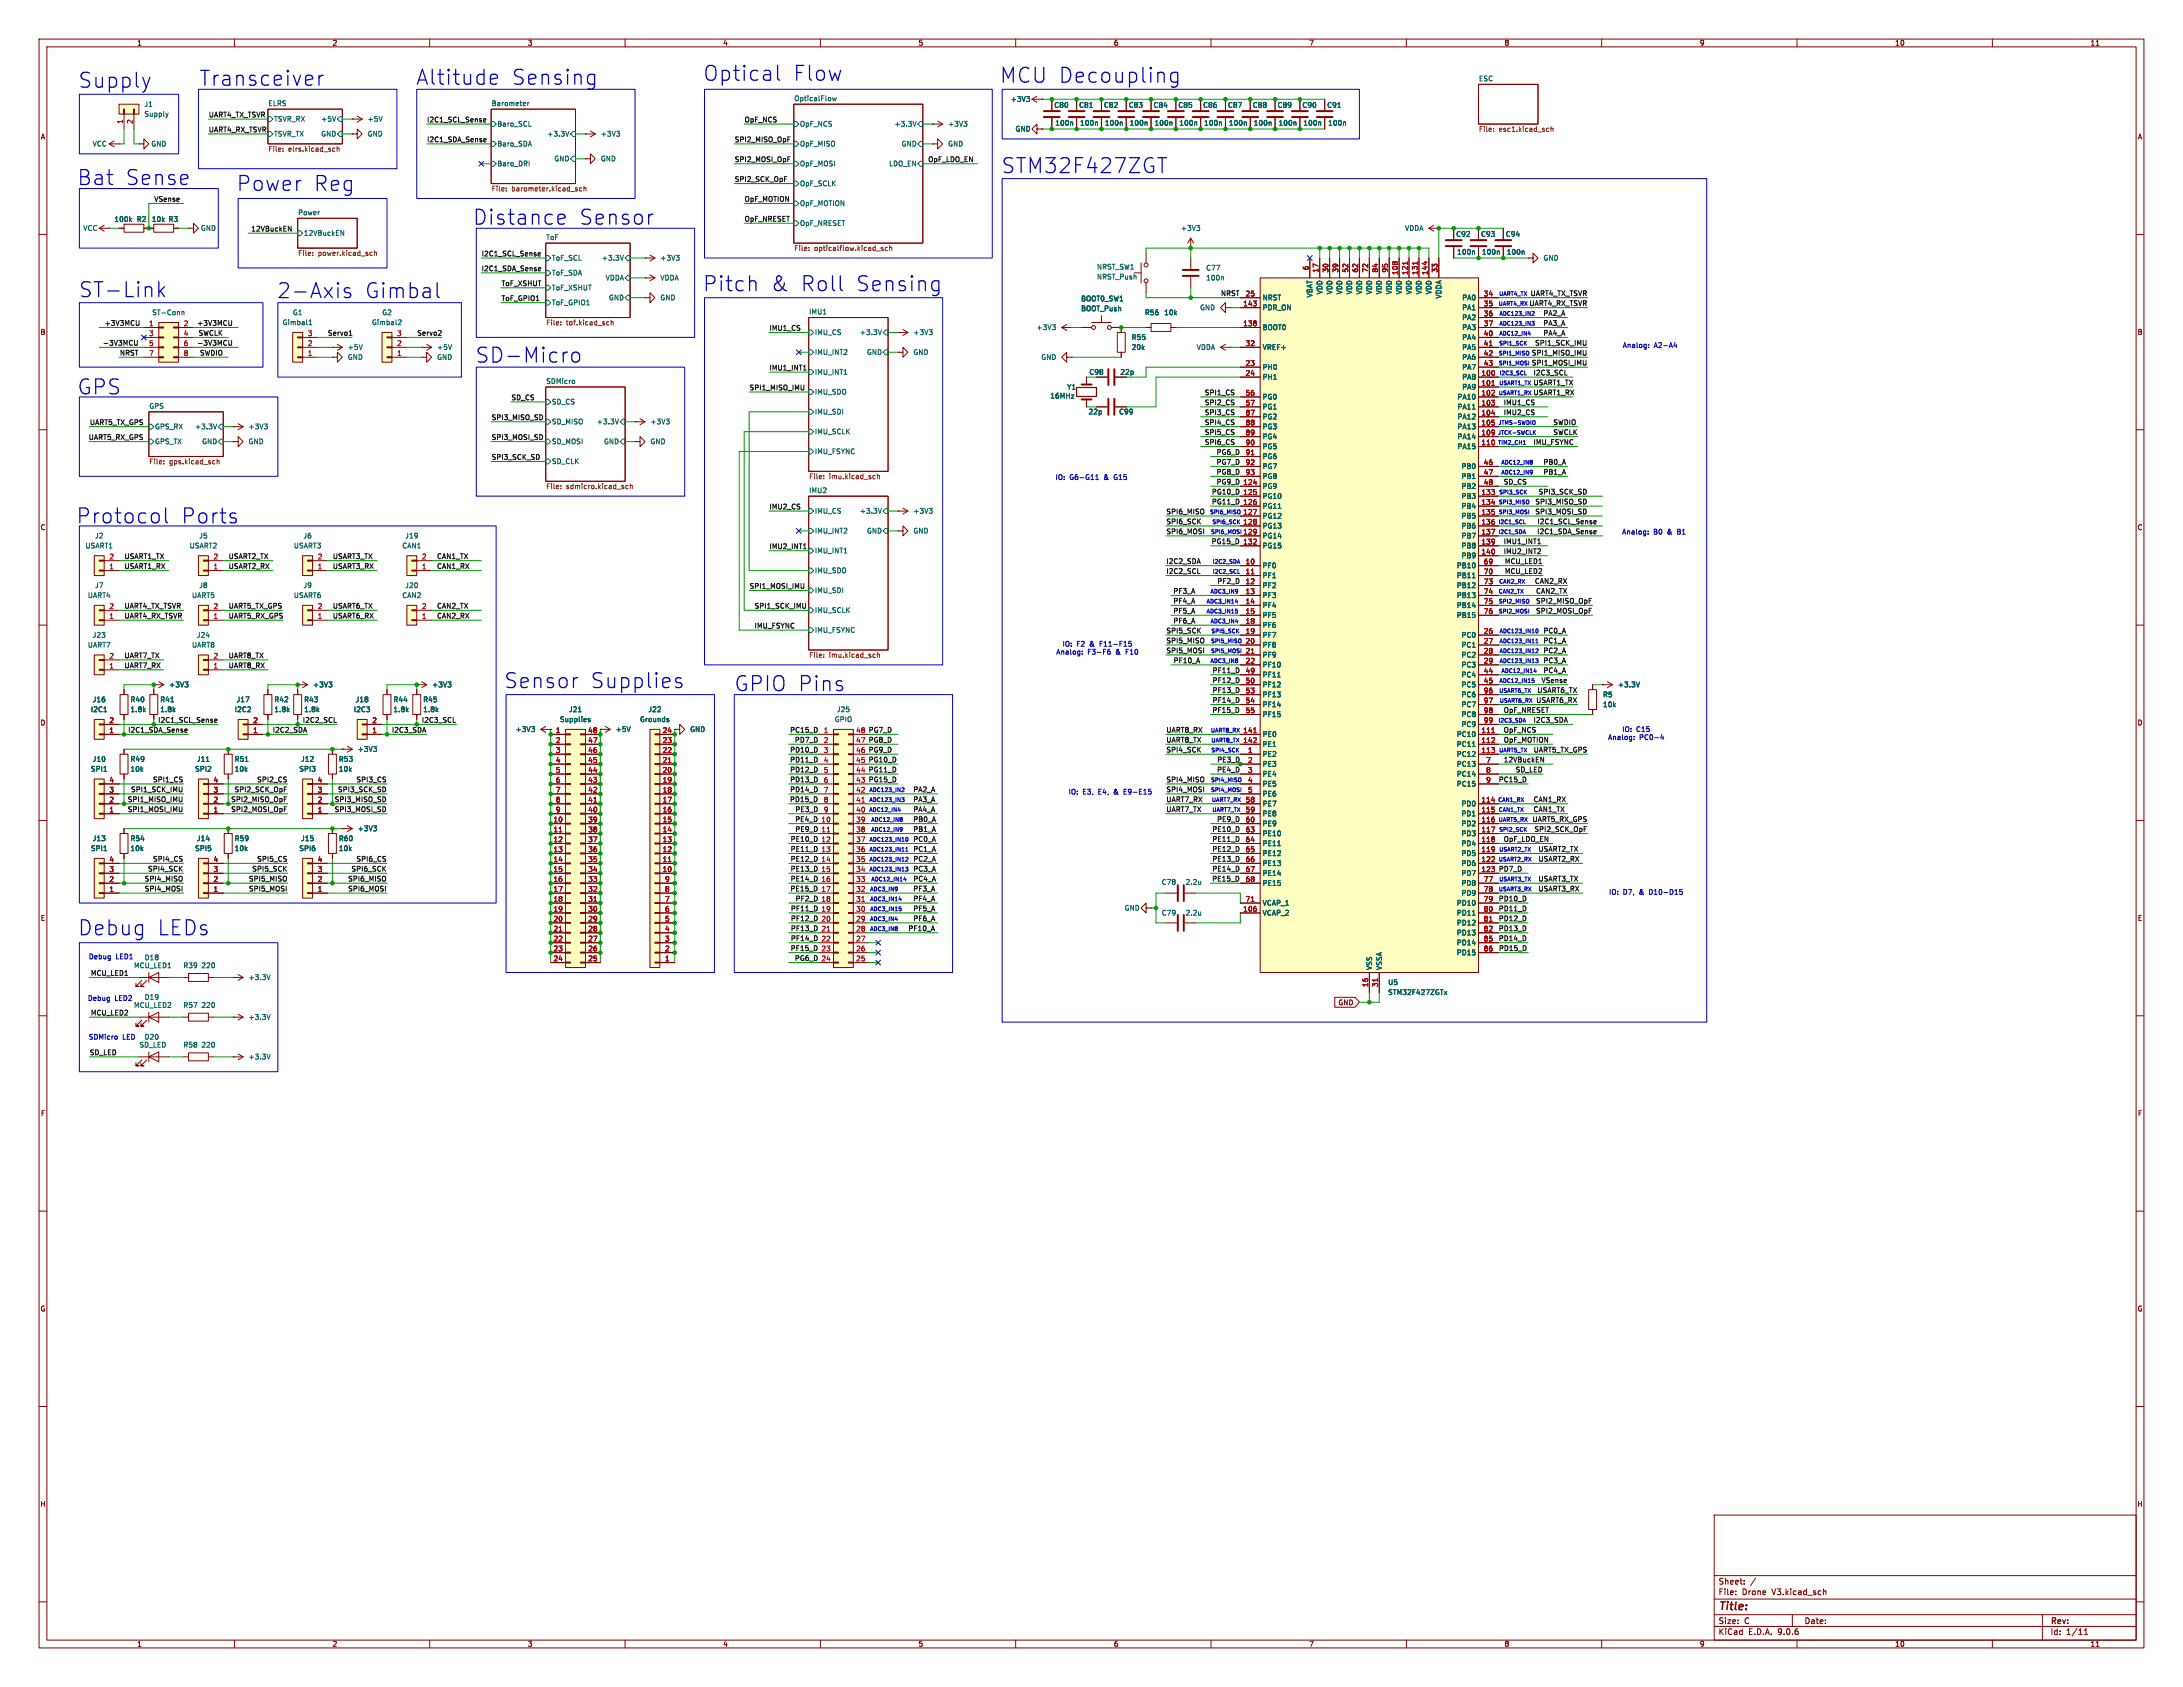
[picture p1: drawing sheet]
<svg xmlns="http://www.w3.org/2000/svg" width="559mm" height="432mm" viewBox="0 0 559 432" stroke-linecap="round" stroke-linejoin="round" font-family="sans-serif">
<defs><g id="words">
<g font-size="5.3" fill="#0000c2">
<text x="19.9" y="23">Supply</text>
<text x="50.9" y="22.5">Transceiver</text>
<text x="106.4" y="22.2">Altitude</text>
<text x="131.1" y="22.2">Sensing</text>
<text x="179.9" y="21.2">Optical</text>
<text x="203.1" y="21.2">Flow</text>
<text x="255.8" y="21.7">MCU Decoupling</text>
<text x="19.7" y="47.9">Bat</text>
<text x="32.2" y="47.9">Sense</text>
<text x="256.2" y="44.8">STM32F427ZGT</text>
<text x="60.4" y="49.4">Power</text>
<text x="80.4" y="49.4">Reg</text>
<text x="121" y="58">Distance</text>
<text x="148.4" y="58">Sensor</text>
<text x="20.1" y="76.6">ST-Link</text>
<text x="70.8" y="76.8">2-Axis</text>
<text x="93.5" y="76.8">Gimbal</text>
<text x="179.8" y="75">Pitch</text>
<text x="197.4" y="75">&amp;</text>
<text x="205.2" y="75">Roll</text>
<text x="219.6" y="75">Sensing</text>
<text x="121.6" y="93.3">SD-Micro</text>
<text x="19.7" y="101.4">GPS</text>
<text x="19.4" y="134.5">Protocol</text>
<text x="46.5" y="134.5">Ports</text>
<text x="128.9" y="176.6">Sensor</text>
<text x="151.2" y="176.6">Supplies</text>
<text x="187.8" y="177.4">GPIO Pins</text>
<text x="19.9" y="239.9">Debug</text>
<text x="40.4" y="239.9">LEDs</text>
</g>
<text font-size="2.8" fill="#840000" x="439.8" y="412.7">Title:</text>
<g font-size="2.1" fill="#840000">
<text x="439.8" y="405.8">Sheet:</text>
<text x="439.8" y="408.5">File:</text>
<text x="445.9" y="408.5">Drone</text>
<text x="453.6" y="408.5">V3.kicad_sch</text>
<text x="439.8" y="418.7">KiCad</text>
<text x="439.8" y="415.9">Size:</text>
<text x="446.5" y="415.9">C</text>
<text x="447.5" y="418.7">E.D.A.</text>
<text x="455.1" y="418.7">9.0.6</text>
<text x="461.8" y="415.9">Date:</text>
<text x="524.8" y="416.1">Rev:</text>
<text x="524.8" y="418.7">Id:</text>
<text x="528.9" y="418.7">1/11</text>
</g>
<g font-size="1.8" fill="#840000">
<text x="35" y="11.9">1</text>
<text x="85" y="11.9">2</text>
<text x="135" y="11.9">3</text>
<text x="185" y="11.9">4</text>
<text x="235" y="11.9">5</text>
<text x="285" y="11.9">6</text>
<text x="335" y="11.9">7</text>
<text x="385" y="11.9">8</text>
<text x="435" y="11.9">9</text>
<text x="485" y="11.9">10</text>
<text x="535" y="11.9">11</text>
<text x="10.3" y="35.9">A</text>
<text x="547.1" y="35.9">A</text>
<text x="10.3" y="85.9">B</text>
<text x="547.1" y="85.9">B</text>
<text x="10.3" y="135.9">C</text>
<text x="547.1" y="135.9">C</text>
<text x="10.3" y="185.9">D</text>
<text x="547.1" y="185.9">D</text>
<text x="10.3" y="235.9">E</text>
<text x="547.1" y="235.9">E</text>
<text x="342.5" y="257.5">GND</text>
<text x="10.3" y="285.9">F</text>
<text x="547.1" y="285.9">F</text>
<text x="10.3" y="335.9">G</text>
<text x="547.1" y="335.9">G</text>
<text x="10.2" y="385.9">H</text>
<text x="547" y="385.9">H</text>
<text x="35" y="421.7">1</text>
<text x="85" y="421.7">2</text>
<text x="135" y="421.7">3</text>
<text x="185" y="421.7">4</text>
<text x="235" y="421.7">5</text>
<text x="285" y="421.7">6</text>
<text x="335" y="421.7">7</text>
<text x="385" y="421.7">8</text>
<text x="435" y="421.7">9</text>
<text x="485" y="421.7">10</text>
<text x="535" y="421.7">11</text>
</g>
<g font-size="1.8" fill="#006464">
<text x="378.5" y="20.9">ESC</text>
<text x="36.8" y="27.5">J1</text>
<text x="68.6" y="27.2">ELRS</text>
<text x="125.7" y="27.2">Barometer</text>
<text x="203.2" y="26">OpticalFlow</text>
<text x="258.6" y="26.3">+3V3</text>
<text x="269.8" y="27.8">C80</text>
<text x="276.1" y="27.8">C81</text>
<text x="282.5" y="27.8">C82</text>
<text x="288.8" y="27.8">C83</text>
<text x="295.2" y="27.8">C84</text>
<text x="301.5" y="27.8">C85</text>
<text x="307.9" y="27.8">C86</text>
<text x="314.2" y="27.8">C87</text>
<text x="320.6" y="27.8">C88</text>
<text x="326.9" y="27.8">C89</text>
<text x="333.3" y="27.8">C90</text>
<text x="339.6" y="27.8">C91</text>
<text x="36.8" y="30.1">Supply</text>
<text x="70" y="35.2">TSVR_TX</text>
<text x="70" y="31.3">TSVR_RX</text>
<text x="82.1" y="35.2">GND</text>
<text x="82.1" y="31.3">+5V</text>
<text x="94" y="35.2">GND</text>
<text x="94" y="31.3">+5V</text>
<text x="127.2" y="32.6">Baro_SCL</text>
<text x="140" y="35.2">+3.3V</text>
<text x="153.7" y="35.2">+3V3</text>
<text x="204.7" y="32.6">OpF_NCS</text>
<text x="228.9" y="32.6">+3.3V</text>
<text x="242.6" y="32.6">+3V3</text>
<text x="259.8" y="33.9">GND</text>
<text x="270" y="32.4">100n</text>
<text x="276.4" y="32.4">100n</text>
<text x="282.7" y="32.4">100n</text>
<text x="289.1" y="32.4">100n</text>
<text x="295.4" y="32.4">100n</text>
<text x="301.8" y="32.4">100n</text>
<text x="308.1" y="32.4">100n</text>
<text x="314.5" y="32.4">100n</text>
<text x="320.8" y="32.4">100n</text>
<text x="327.2" y="32.4">100n</text>
<text x="333.5" y="32.4">100n</text>
<text x="339.9" y="32.4">100n</text>
<text x="23.6" y="37.7">VCC</text>
<text x="38.6" y="37.7">GND</text>
<text x="127.2" y="37.7">Baro_SDA</text>
<text x="141.8" y="41.5">GND</text>
<text x="153.7" y="41.5">GND</text>
<text x="204.7" y="37.7">OpF_MISO</text>
<text x="230.7" y="37.7">GND</text>
<text x="242.6" y="37.7">GND</text>
<text x="127.2" y="42.8">Baro_DRI</text>
<text x="204.7" y="42.8">OpF_MOSI</text>
<text x="204.7" y="47.9">OpF_SCLK</text>
<text x="227.5" y="42.8">LDO_EN</text>
<text x="204.7" y="52.9">OpF_MOTION</text>
<text x="21.2" y="59.3">VCC</text>
<text x="29.2" y="57">100k</text>
<text x="34.9" y="57">R2</text>
<text x="38.8" y="57">10k</text>
<text x="43" y="57">R3</text>
<text x="51.3" y="59.3">GND</text>
<text x="76.2" y="55.2">Power</text>
<text x="204.7" y="58">OpF_NRESET</text>
<text x="302.2" y="59.3">+3V3</text>
<text x="359.6" y="59.3">VDDA</text>
<text x="77.7" y="60.6">12VBuckEN</text>
<text x="139.7" y="61.5">ToF</text>
<text x="372.6" y="60.8">C92</text>
<text x="372.9" y="65.4">100n</text>
<text x="379" y="60.8">C93</text>
<text x="379.2" y="65.4">100n</text>
<text x="385.3" y="60.8">C94</text>
<text x="385.6" y="65.4">100n</text>
<text x="141.2" y="70.7">ToF_SDA</text>
<text x="141.2" y="66.9">ToF_SCL</text>
<text x="153.9" y="66.9">+3.3V</text>
<text x="154.9" y="72">VDDA</text>
<text x="168.9" y="72">VDDA</text>
<text x="168.9" y="66.9">+3V3</text>
<text x="280.7" y="71.7">NRST_Push</text>
<text x="280.7" y="69.2">NRST_SW1</text>
<text x="308.6" y="72">100n</text>
<text x="308.6" y="69.4">C77</text>
<text x="395" y="66.9">GND</text>
<text x="141.2" y="74.5">ToF_XSHUT</text>
<text x="155.8" y="77.1">GND</text>
<text x="168.9" y="77.1">GND</text>
<text x="276.6" y="77.3">BOOT0_SW1</text>
<text x="323.1" y="77.1">NRST</text>
<text x="336.1" y="76.2" transform="rotate(-90 336.1 76.2)">VBAT</text>
<text x="338.7" y="75.5" transform="rotate(-90 338.7 75.5)">VDD</text>
<text x="341.2" y="75.5" transform="rotate(-90 341.2 75.5)">VDD</text>
<text x="343.8" y="75.5" transform="rotate(-90 343.8 75.5)">VDD</text>
<text x="346.3" y="75.5" transform="rotate(-90 346.3 75.5)">VDD</text>
<text x="348.8" y="75.5" transform="rotate(-90 348.8 75.5)">VDD</text>
<text x="351.4" y="75.5" transform="rotate(-90 351.4 75.5)">VDD</text>
<text x="353.9" y="75.5" transform="rotate(-90 353.9 75.5)">VDD</text>
<text x="356.5" y="75.5" transform="rotate(-90 356.5 75.5)">VDD</text>
<text x="359" y="75.5" transform="rotate(-90 359 75.5)">VDD</text>
<text x="361.5" y="75.5" transform="rotate(-90 361.5 75.5)">VDD</text>
<text x="364.1" y="75.5" transform="rotate(-90 364.1 75.5)">VDD</text>
<text x="366.6" y="75.5" transform="rotate(-90 366.6 75.5)">VDD</text>
<text x="369.2" y="76.5" transform="rotate(-90 369.2 76.5)">VDDA</text>
<text x="374.2" y="77.1">PA0</text>
<text x="38.8" y="80.9">ST-Conn</text>
<text x="72.2" y="83.4">Gimbal1</text>
<text x="74.9" y="80.9">G1</text>
<text x="95.1" y="83.4">Gimbal2</text>
<text x="97.7" y="80.9">G2</text>
<text x="141.2" y="78.3">ToF_GPIO1</text>
<text x="207" y="80.6">IMU1</text>
<text x="276.6" y="79.9">BOOT_Push</text>
<text x="292.9" y="80.9">R56</text>
<text x="297.9" y="80.9">10k</text>
<text x="307.1" y="79.6">GND</text>
<text x="323.1" y="79.6">PDR_ON</text>
<text x="374.2" y="79.6">PA1</text>
<text x="374.2" y="82.1">PA2</text>
<text x="88.9" y="89.8">+5V</text>
<text x="111.8" y="89.8">+5V</text>
<text x="208.5" y="86">IMU_CS</text>
<text x="220" y="86">+3.3V</text>
<text x="233.7" y="86">+3V3</text>
<text x="265.2" y="84.7">+3V3</text>
<text x="289.6" y="89.8">20k</text>
<text x="289.6" y="87.2">R55</text>
<text x="306.2" y="89.8">VDDA</text>
<text x="323.1" y="84.7">BOOT0</text>
<text x="323.1" y="89.8">VREF+</text>
<text x="374.2" y="84.7">PA3</text>
<text x="374.2" y="87.2">PA4</text>
<text x="374.2" y="89.8">PA5</text>
<text x="88.9" y="92.3">GND</text>
<text x="111.8" y="92.3">GND</text>
<text x="208.5" y="91">IMU_INT2</text>
<text x="221.8" y="91">GND</text>
<text x="233.7" y="91">GND</text>
<text x="266.4" y="92.3">GND</text>
<text x="323.1" y="94.8">PH0</text>
<text x="374.2" y="92.3">PA6</text>
<text x="374.2" y="94.8">PA7</text>
<text x="139.7" y="98.3">SDMicro</text>
<text x="208.5" y="96.1">IMU_INT1</text>
<text x="208.5" y="101.2">IMU_SDO</text>
<text x="273.1" y="99.9">Y1</text>
<text x="278.7" y="96.1">C98</text>
<text x="286.7" y="96.1">22p</text>
<text x="323.1" y="97.4">PH1</text>
<text x="374.2" y="97.4">PA8</text>
<text x="374.2" y="99.9">PA9</text>
<text x="38.1" y="104.7">GPS</text>
<text x="141.2" y="103.7">SD_CS</text>
<text x="208.5" y="106.3">IMU_SDI</text>
<text x="268.7" y="102.2">16MHz</text>
<text x="278.5" y="106.3">22p</text>
<text x="286.3" y="106.3">C99</text>
<text x="323.1" y="102.5">PG0</text>
<text x="323.1" y="105">PG1</text>
<text x="323.1" y="107.5">PG2</text>
<text x="373" y="102.5">PA10</text>
<text x="373" y="105">PA11</text>
<text x="373" y="107.5">PA12</text>
<text x="39.6" y="110.1">GPS_RX</text>
<text x="39.6" y="113.9">GPS_TX</text>
<text x="49.8" y="110.1">+3.3V</text>
<text x="51.6" y="113.9">GND</text>
<text x="63.5" y="113.9">GND</text>
<text x="63.5" y="110.1">+3V3</text>
<text x="141.2" y="108.8">SD_MISO</text>
<text x="141.2" y="113.9">SD_MOSI</text>
<text x="152.7" y="108.8">+3.3V</text>
<text x="154.5" y="113.9">GND</text>
<text x="166.4" y="113.9">GND</text>
<text x="166.4" y="108.8">+3V3</text>
<text x="208.5" y="111.4">IMU_SCLK</text>
<text x="323.1" y="110.1">PG3</text>
<text x="323.1" y="112.6">PG4</text>
<text x="373" y="110.1">PA13</text>
<text x="373" y="112.6">PA14</text>
<text x="141.2" y="119">SD_CLK</text>
<text x="208.5" y="116.4">IMU_FSYNC</text>
<text x="323.1" y="115.2">PG5</text>
<text x="323.1" y="117.7">PG6</text>
<text x="373" y="115.2">PA15</text>
<text x="323.1" y="120.2">PG7</text>
<text x="323.1" y="122.8">PG8</text>
<text x="323.1" y="125.3">PG9</text>
<text x="374" y="120.2">PB0</text>
<text x="374" y="122.8">PB1</text>
<text x="374" y="125.3">PB2</text>
<text x="207" y="126.3">IMU2</text>
<text x="208.5" y="131.7">IMU_CS</text>
<text x="220" y="131.7">+3.3V</text>
<text x="233.7" y="131.7">+3V3</text>
<text x="323.1" y="127.9">PG10</text>
<text x="323.1" y="130.4">PG11</text>
<text x="374" y="127.9">PB3</text>
<text x="374" y="130.4">PB4</text>
<text x="208.5" y="136.8">IMU_INT2</text>
<text x="221.8" y="136.8">GND</text>
<text x="233.7" y="136.8">GND</text>
<text x="323.1" y="132.9">PG12</text>
<text x="323.1" y="135.5">PG13</text>
<text x="374" y="132.9">PB5</text>
<text x="374" y="135.5">PB6</text>
<text x="21.8" y="140.6">USART1</text>
<text x="24.2" y="138">J2</text>
<text x="48.4" y="140.6">USART2</text>
<text x="50.9" y="138">J5</text>
<text x="75.1" y="140.6">USART3</text>
<text x="77.5" y="138">J6</text>
<text x="102.9" y="140.6">CAN1</text>
<text x="103.6" y="138">J19</text>
<text x="208.5" y="141.8">IMU_INT1</text>
<text x="323.1" y="138">PG14</text>
<text x="323.1" y="140.6">PG15</text>
<text x="374" y="138">PB7</text>
<text x="374" y="140.6">PB8</text>
<text x="374" y="143.1">PB9</text>
<text x="208.5" y="146.9">IMU_SDO</text>
<text x="323.1" y="145.6">PF0</text>
<text x="323.1" y="148.2">PF1</text>
<text x="372.8" y="145.6">PB10</text>
<text x="372.8" y="148.2">PB11</text>
<text x="22.4" y="153.3">UART4</text>
<text x="24.2" y="150.7">J7</text>
<text x="49" y="153.3">UART5</text>
<text x="50.9" y="150.7">J8</text>
<text x="75.1" y="153.3">USART6</text>
<text x="77.5" y="150.7">J9</text>
<text x="102.9" y="153.3">CAN2</text>
<text x="103.6" y="150.7">J20</text>
<text x="208.5" y="152">IMU_SDI</text>
<text x="323.1" y="150.7">PF2</text>
<text x="323.1" y="153.3">PF3</text>
<text x="323.1" y="155.8">PF4</text>
<text x="372.8" y="150.7">PB12</text>
<text x="372.8" y="153.3">PB13</text>
<text x="372.8" y="155.8">PB14</text>
<text x="208.5" y="157.1">IMU_SCLK</text>
<text x="323.1" y="158.3">PF5</text>
<text x="323.1" y="160.9">PF6</text>
<text x="372.8" y="158.3">PB15</text>
<text x="22.4" y="166">UART7</text>
<text x="23.6" y="163.4">J23</text>
<text x="49" y="166">UART8</text>
<text x="50.3" y="163.4">J24</text>
<text x="208.5" y="162.2">IMU_FSYNC</text>
<text x="323.1" y="163.4">PF7</text>
<text x="323.1" y="166">PF8</text>
<text x="374" y="163.4">PC0</text>
<text x="374" y="166">PC1</text>
<text x="323.1" y="168.5">PF9</text>
<text x="323.1" y="171">PF10</text>
<text x="323.1" y="173.6">PF11</text>
<text x="374" y="168.5">PC2</text>
<text x="374" y="171">PC3</text>
<text x="374" y="173.6">PC4</text>
<text x="23.6" y="179.9">J16</text>
<text x="33.3" y="179.9">R40</text>
<text x="40.9" y="179.9">R41</text>
<text x="43.2" y="176.1">+3V3</text>
<text x="60.4" y="179.9">J17</text>
<text x="70.1" y="179.9">R42</text>
<text x="77.7" y="179.9">R43</text>
<text x="80" y="176.1">+3V3</text>
<text x="90.9" y="179.9">J18</text>
<text x="100.6" y="179.9">R44</text>
<text x="108.2" y="179.9">R45</text>
<text x="110.5" y="176.1">+3V3</text>
<text x="323.1" y="176.1">PF12</text>
<text x="323.1" y="178.7">PF13</text>
<text x="374" y="176.1">PC5</text>
<text x="374" y="178.7">PC6</text>
<text x="410.2" y="178.7">R5</text>
<text x="414" y="176.1">+3.3V</text>
<text x="23.2" y="182.5">I2C1</text>
<text x="33.3" y="182.5">1.8k</text>
<text x="40.9" y="182.5">1.8k</text>
<text x="60" y="182.5">I2C2</text>
<text x="70.1" y="182.5">1.8k</text>
<text x="77.7" y="182.5">1.8k</text>
<text x="90.5" y="182.5">I2C3</text>
<text x="100.6" y="182.5">1.8k</text>
<text x="108.2" y="182.5">1.8k</text>
<text x="143.2" y="185">Supplies</text>
<text x="145.5" y="182.5">J21</text>
<text x="163.7" y="185">Grounds</text>
<text x="165.8" y="182.5">J22</text>
<text x="213.6" y="185">GPIO</text>
<text x="214.1" y="182.5">J25</text>
<text x="323.1" y="181.2">PF14</text>
<text x="323.1" y="183.7">PF15</text>
<text x="374" y="181.2">PC7</text>
<text x="374" y="183.7">PC8</text>
<text x="410.2" y="181.2">10k</text>
<text x="131.9" y="187.6">+3V3</text>
<text x="157.5" y="187.6">+5V</text>
<text x="176.5" y="187.6">GND</text>
<text x="323.1" y="188.8">PE0</text>
<text x="323.1" y="191.4">PE1</text>
<text x="372.8" y="188.8">PC10</text>
<text x="372.8" y="191.4">PC11</text>
<text x="374" y="186.3">PC9</text>
<text x="23.2" y="197.7">SPI1</text>
<text x="23.6" y="195.2">J10</text>
<text x="33.3" y="197.7">10k</text>
<text x="33.3" y="195.2">R49</text>
<text x="49.8" y="197.7">SPI2</text>
<text x="50.3" y="195.2">J11</text>
<text x="60" y="197.7">10k</text>
<text x="60" y="195.2">R51</text>
<text x="76.5" y="197.7">SPI3</text>
<text x="76.9" y="195.2">J12</text>
<text x="86.6" y="197.7">10k</text>
<text x="86.6" y="195.2">R53</text>
<text x="91.4" y="192.6">+3V3</text>
<text x="323.1" y="193.9">PE2</text>
<text x="323.1" y="196.4">PE3</text>
<text x="372.8" y="193.9">PC12</text>
<text x="372.8" y="196.4">PC13</text>
<text x="323.1" y="199">PE4</text>
<text x="323.1" y="201.5">PE5</text>
<text x="372.8" y="199">PC14</text>
<text x="372.8" y="201.5">PC15</text>
<text x="323.1" y="204.1">PE6</text>
<text x="323.1" y="206.6">PE7</text>
<text x="323.1" y="209.1">PE8</text>
<text x="374" y="206.6">PD0</text>
<text x="374" y="209.1">PD1</text>
<text x="23.6" y="215.5">J13</text>
<text x="33.3" y="215.5">R54</text>
<text x="50.3" y="215.5">J14</text>
<text x="60" y="215.5">R59</text>
<text x="76.9" y="215.5">J15</text>
<text x="86.6" y="215.5">R60</text>
<text x="91.4" y="213">+3V3</text>
<text x="323.1" y="211.7">PE9</text>
<text x="323.1" y="214.2">PE10</text>
<text x="374" y="211.7">PD2</text>
<text x="374" y="214.2">PD3</text>
<text x="23.2" y="218">SPI1</text>
<text x="33.3" y="218">10k</text>
<text x="49.8" y="218">SPI5</text>
<text x="60" y="218">10k</text>
<text x="76.5" y="218">SPI6</text>
<text x="86.6" y="218">10k</text>
<text x="323.1" y="216.8">PE11</text>
<text x="323.1" y="219.3">PE12</text>
<text x="323.1" y="221.8">PE13</text>
<text x="374" y="216.8">PD4</text>
<text x="374" y="219.3">PD5</text>
<text x="374" y="221.8">PD6</text>
<text x="297.3" y="226.7">C78</text>
<text x="303.4" y="226.7">2.2u</text>
<text x="323.1" y="224.4">PE14</text>
<text x="323.1" y="226.9">PE15</text>
<text x="374" y="224.4">PD7</text>
<text x="374" y="226.9">PD8</text>
<text x="287.8" y="233.3">GND</text>
<text x="323.1" y="232">VCAP_1</text>
<text x="372.8" y="232">PD10</text>
<text x="374" y="229.5">PD9</text>
<text x="297.3" y="234.5">C79</text>
<text x="303.4" y="234.5">2.2u</text>
<text x="323.1" y="234.5">VCAP_2</text>
<text x="372.8" y="234.5">PD11</text>
<text x="372.8" y="237.1">PD12</text>
<text x="372.8" y="239.6">PD13</text>
<text x="36.9" y="246">D18</text>
<text x="372.8" y="242.2">PD14</text>
<text x="372.8" y="244.7">PD15</text>
<text x="34.2" y="248">MCU_LED1</text>
<text x="46.8" y="248">R39</text>
<text x="51.4" y="248">220</text>
<text x="63.5" y="251.1">+3.3V</text>
<text x="351.4" y="248.4" transform="rotate(-90 351.4 248.4)">VSS</text>
<text x="353.9" y="248.4" transform="rotate(-90 353.9 248.4)">VSSA</text>
<text x="36.9" y="256.1">D19</text>
<text x="355.2" y="252.3">U5</text>
<text x="355.2" y="254.9">STM32F427ZGTx</text>
<text x="34.2" y="258.2">MCU_LED2</text>
<text x="46.8" y="258.2">R57</text>
<text x="51.4" y="258.2">220</text>
<text x="63.5" y="261.2">+3.3V</text>
<text x="35.6" y="268.3">SD_LED</text>
<text x="36.9" y="266.3">D20</text>
<text x="46.8" y="268.3">R58</text>
<text x="51.4" y="268.3">220</text>
<text x="63.5" y="271.4">+3.3V</text>
</g>
<g font-size="1.8" fill="#a90000">
<text x="31.5" y="31.8" transform="rotate(-90 31.5 31.8)">1</text>
<text x="34" y="31.8" transform="rotate(-90 34 31.8)">2</text>
<text x="335" y="69.3" transform="rotate(-90 335 69.3)">6</text>
<text x="337.6" y="69.9" transform="rotate(-90 337.6 69.9)">17</text>
<text x="340.1" y="69.9" transform="rotate(-90 340.1 69.9)">30</text>
<text x="342.6" y="69.9" transform="rotate(-90 342.6 69.9)">39</text>
<text x="345.2" y="69.9" transform="rotate(-90 345.2 69.9)">52</text>
<text x="347.7" y="69.9" transform="rotate(-90 347.7 69.9)">62</text>
<text x="350.3" y="69.9" transform="rotate(-90 350.3 69.9)">72</text>
<text x="352.8" y="69.9" transform="rotate(-90 352.8 69.9)">84</text>
<text x="355.3" y="69.9" transform="rotate(-90 355.3 69.9)">95</text>
<text x="357.9" y="70.5" transform="rotate(-90 357.9 70.5)">108</text>
<text x="360.4" y="70.5" transform="rotate(-90 360.4 70.5)">121</text>
<text x="363" y="70.5" transform="rotate(-90 363 70.5)">131</text>
<text x="365.5" y="70.5" transform="rotate(-90 365.5 70.5)">144</text>
<text x="368" y="69.9" transform="rotate(-90 368 69.9)">33</text>
<text x="318.7" y="75.9">25</text>
<text x="379.7" y="75.9">34</text>
<text x="38" y="83.6">1</text>
<text x="46.9" y="83.6">2</text>
<text x="318.1" y="78.5">143</text>
<text x="318.1" y="83.6">138</text>
<text x="379.7" y="78.5">35</text>
<text x="379.7" y="81">36</text>
<text x="379.7" y="83.6">37</text>
<text x="38" y="86.1">3</text>
<text x="38" y="88.6">5</text>
<text x="46.9" y="86.1">4</text>
<text x="46.9" y="88.6">6</text>
<text x="78.7" y="88.6">2</text>
<text x="78.7" y="86.1">3</text>
<text x="101.5" y="88.6">2</text>
<text x="101.5" y="86.1">3</text>
<text x="318.7" y="88.6">32</text>
<text x="379.7" y="86.1">40</text>
<text x="379.7" y="88.6">41</text>
<text x="38" y="91.2">7</text>
<text x="46.9" y="91.2">8</text>
<text x="78.7" y="91.2">1</text>
<text x="101.5" y="91.2">1</text>
<text x="318.7" y="93.7">23</text>
<text x="379.7" y="91.2">42</text>
<text x="379.7" y="93.7">43</text>
<text x="318.7" y="96.3">24</text>
<text x="318.7" y="101.3">56</text>
<text x="379.1" y="96.3">100</text>
<text x="379.1" y="98.8">101</text>
<text x="379.1" y="101.3">102</text>
<text x="318.7" y="103.9">57</text>
<text x="318.7" y="106.4">87</text>
<text x="379.1" y="103.9">103</text>
<text x="379.1" y="106.4">104</text>
<text x="318.7" y="109">88</text>
<text x="318.7" y="111.5">89</text>
<text x="379.1" y="109">105</text>
<text x="379.1" y="111.5">109</text>
<text x="318.7" y="114">90</text>
<text x="318.7" y="116.6">91</text>
<text x="318.7" y="119.1">92</text>
<text x="379.1" y="114">110</text>
<text x="379.7" y="119.1">46</text>
<text x="318.1" y="124.2">124</text>
<text x="318.7" y="121.7">93</text>
<text x="379.7" y="121.7">47</text>
<text x="379.7" y="124.2">48</text>
<text x="318.1" y="126.7">125</text>
<text x="318.1" y="129.3">126</text>
<text x="318.1" y="131.8">127</text>
<text x="379.1" y="126.7">133</text>
<text x="379.1" y="129.3">134</text>
<text x="379.1" y="131.8">135</text>
<text x="318.1" y="134.4">128</text>
<text x="318.1" y="136.9">129</text>
<text x="379.1" y="134.4">136</text>
<text x="379.1" y="136.9">137</text>
<text x="27.9" y="143.3">2</text>
<text x="54.5" y="143.3">2</text>
<text x="81.2" y="143.3">2</text>
<text x="107.9" y="143.3">2</text>
<text x="318.1" y="139.4">132</text>
<text x="379.1" y="139.4">139</text>
<text x="379.1" y="142">140</text>
<text x="27.9" y="145.8">1</text>
<text x="54.5" y="145.8">1</text>
<text x="81.2" y="145.8">1</text>
<text x="107.9" y="145.8">1</text>
<text x="318.7" y="144.5">10</text>
<text x="318.7" y="147.1">11</text>
<text x="318.7" y="149.6">12</text>
<text x="379.7" y="144.5">69</text>
<text x="379.7" y="147.1">70</text>
<text x="379.7" y="149.6">73</text>
<text x="27.9" y="156">2</text>
<text x="54.5" y="156">2</text>
<text x="81.2" y="156">2</text>
<text x="107.9" y="156">2</text>
<text x="318.7" y="152.1">13</text>
<text x="318.7" y="154.7">14</text>
<text x="379.7" y="152.1">74</text>
<text x="379.7" y="154.7">75</text>
<text x="27.9" y="158.5">1</text>
<text x="54.5" y="158.5">1</text>
<text x="81.2" y="158.5">1</text>
<text x="107.9" y="158.5">1</text>
<text x="318.7" y="157.2">15</text>
<text x="318.7" y="159.8">18</text>
<text x="379.7" y="157.2">76</text>
<text x="318.7" y="162.3">19</text>
<text x="318.7" y="164.8">20</text>
<text x="318.7" y="167.4">21</text>
<text x="379.7" y="162.3">26</text>
<text x="379.7" y="164.8">27</text>
<text x="379.7" y="167.4">28</text>
<text x="27.9" y="171.2">1</text>
<text x="27.9" y="168.7">2</text>
<text x="54.5" y="171.2">1</text>
<text x="54.5" y="168.7">2</text>
<text x="318.7" y="169.9">22</text>
<text x="318.7" y="172.5">49</text>
<text x="379.7" y="169.9">29</text>
<text x="379.7" y="172.5">44</text>
<text x="318.7" y="175">50</text>
<text x="318.7" y="177.5">53</text>
<text x="379.7" y="175">45</text>
<text x="379.7" y="177.5">96</text>
<text x="27.9" y="185.2">2</text>
<text x="64.7" y="185.2">2</text>
<text x="95.2" y="185.2">2</text>
<text x="318.7" y="180.1">54</text>
<text x="318.7" y="182.6">55</text>
<text x="379.7" y="180.1">97</text>
<text x="379.7" y="182.6">98</text>
<text x="379.7" y="185.2">99</text>
<text x="27.9" y="187.7">1</text>
<text x="64.7" y="187.7">1</text>
<text x="95.2" y="187.7">1</text>
<text x="142.2" y="187.7">1</text>
<text x="142.2" y="190.2">2</text>
<text x="150.5" y="187.7">48</text>
<text x="150.5" y="190.2">47</text>
<text x="169.5" y="190.2">23</text>
<text x="169.5" y="187.7">24</text>
<text x="210.7" y="187.7">1</text>
<text x="210.7" y="190.2">2</text>
<text x="219" y="187.7">48</text>
<text x="219" y="190.2">47</text>
<text x="318.1" y="187.7">141</text>
<text x="318.1" y="190.2">142</text>
<text x="379.1" y="187.7">111</text>
<text x="379.1" y="190.2">112</text>
<text x="142.2" y="192.8">3</text>
<text x="142.2" y="195.3">4</text>
<text x="142.2" y="197.9">5</text>
<text x="150.5" y="192.8">46</text>
<text x="150.5" y="195.3">45</text>
<text x="150.5" y="197.9">44</text>
<text x="169.5" y="197.9">20</text>
<text x="169.5" y="195.3">21</text>
<text x="169.5" y="192.8">22</text>
<text x="210.7" y="192.8">3</text>
<text x="210.7" y="195.3">4</text>
<text x="210.7" y="197.9">5</text>
<text x="219" y="192.8">46</text>
<text x="219" y="195.3">45</text>
<text x="219" y="197.9">44</text>
<text x="319.3" y="192.8">1</text>
<text x="319.3" y="195.3">2</text>
<text x="319.3" y="197.9">3</text>
<text x="379.1" y="192.8">113</text>
<text x="380.3" y="195.3">7</text>
<text x="380.3" y="197.9">8</text>
<text x="27.9" y="202.9">3</text>
<text x="27.9" y="200.4">4</text>
<text x="54.5" y="202.9">3</text>
<text x="54.5" y="200.4">4</text>
<text x="81.2" y="202.9">3</text>
<text x="81.2" y="200.4">4</text>
<text x="142.2" y="200.4">6</text>
<text x="142.2" y="202.9">7</text>
<text x="150.5" y="200.4">43</text>
<text x="150.5" y="202.9">42</text>
<text x="169.5" y="202.9">18</text>
<text x="169.5" y="200.4">19</text>
<text x="210.7" y="200.4">6</text>
<text x="210.7" y="202.9">7</text>
<text x="219" y="200.4">43</text>
<text x="219" y="202.9">42</text>
<text x="319.3" y="200.4">4</text>
<text x="319.3" y="202.9">5</text>
<text x="380.3" y="200.4">9</text>
<text x="27.9" y="208">1</text>
<text x="27.9" y="205.5">2</text>
<text x="54.5" y="208">1</text>
<text x="54.5" y="205.5">2</text>
<text x="81.2" y="208">1</text>
<text x="81.2" y="205.5">2</text>
<text x="142.2" y="205.5">8</text>
<text x="142.2" y="208">9</text>
<text x="150.5" y="205.5">41</text>
<text x="150.5" y="208">40</text>
<text x="169.5" y="208">16</text>
<text x="169.5" y="205.5">17</text>
<text x="210.7" y="205.5">8</text>
<text x="210.7" y="208">9</text>
<text x="219" y="205.5">41</text>
<text x="219" y="208">40</text>
<text x="318.7" y="205.5">58</text>
<text x="318.7" y="208">59</text>
<text x="379.1" y="205.5">114</text>
<text x="379.1" y="208">115</text>
<text x="141.6" y="210.6">10</text>
<text x="141.6" y="213.1">11</text>
<text x="141.6" y="215.6">12</text>
<text x="150.5" y="210.6">39</text>
<text x="150.5" y="213.1">38</text>
<text x="150.5" y="215.6">37</text>
<text x="169.5" y="215.6">13</text>
<text x="169.5" y="213.1">14</text>
<text x="169.5" y="210.6">15</text>
<text x="210.1" y="215.6">12</text>
<text x="219" y="210.6">39</text>
<text x="219" y="213.1">38</text>
<text x="219" y="215.6">37</text>
<text x="318.7" y="210.6">60</text>
<text x="318.7" y="213.1">63</text>
<text x="318.7" y="215.6">64</text>
<text x="379.1" y="210.6">116</text>
<text x="379.1" y="213.1">117</text>
<text x="379.1" y="215.6">118</text>
<text x="27.9" y="220.7">4</text>
<text x="54.5" y="220.7">4</text>
<text x="81.2" y="220.7">4</text>
<text x="141.6" y="218.2">13</text>
<text x="141.6" y="220.7">14</text>
<text x="150.5" y="218.2">36</text>
<text x="150.5" y="220.7">35</text>
<text x="169.5" y="220.7">11</text>
<text x="169.5" y="218.2">12</text>
<text x="210.1" y="218.2">13</text>
<text x="210.1" y="220.7">14</text>
<text x="219" y="218.2">36</text>
<text x="219" y="220.7">35</text>
<text x="318.7" y="218.2">65</text>
<text x="318.7" y="220.7">66</text>
<text x="379.1" y="218.2">119</text>
<text x="379.1" y="220.7">122</text>
<text x="27.9" y="225.8">2</text>
<text x="27.9" y="223.3">3</text>
<text x="54.5" y="225.8">2</text>
<text x="54.5" y="223.3">3</text>
<text x="81.2" y="225.8">2</text>
<text x="81.2" y="223.3">3</text>
<text x="141.6" y="223.3">15</text>
<text x="141.6" y="225.8">16</text>
<text x="150.5" y="223.3">34</text>
<text x="150.5" y="225.8">33</text>
<text x="169.5" y="223.3">10</text>
<text x="170.1" y="225.8">9</text>
<text x="210.1" y="223.3">15</text>
<text x="210.1" y="225.8">16</text>
<text x="219" y="223.3">34</text>
<text x="219" y="225.8">33</text>
<text x="318.7" y="223.3">67</text>
<text x="318.7" y="225.8">68</text>
<text x="379.1" y="223.3">123</text>
<text x="379.7" y="225.8">77</text>
<text x="27.9" y="228.3">1</text>
<text x="54.5" y="228.3">1</text>
<text x="81.2" y="228.3">1</text>
<text x="141.6" y="228.3">17</text>
<text x="141.6" y="230.9">18</text>
<text x="141.6" y="233.4">19</text>
<text x="150.5" y="228.3">32</text>
<text x="150.5" y="230.9">31</text>
<text x="150.5" y="233.4">30</text>
<text x="170.1" y="233.4">6</text>
<text x="170.1" y="230.9">7</text>
<text x="170.1" y="228.3">8</text>
<text x="210.1" y="228.3">17</text>
<text x="210.1" y="233.4">19</text>
<text x="219" y="228.3">32</text>
<text x="219" y="230.9">31</text>
<text x="219" y="233.4">30</text>
<text x="318.1" y="233.4">106</text>
<text x="318.7" y="230.9">71</text>
<text x="379.7" y="228.3">78</text>
<text x="379.7" y="230.9">79</text>
<text x="379.7" y="233.4">80</text>
<text x="141.6" y="236">20</text>
<text x="141.6" y="238.5">21</text>
<text x="150.5" y="236">29</text>
<text x="150.5" y="238.5">28</text>
<text x="170.1" y="238.5">4</text>
<text x="170.1" y="236">5</text>
<text x="210.1" y="236">20</text>
<text x="210.1" y="238.5">21</text>
<text x="219" y="236">29</text>
<text x="219" y="238.5">28</text>
<text x="379.7" y="236">81</text>
<text x="379.7" y="238.5">82</text>
<text x="141.6" y="241">22</text>
<text x="141.6" y="243.6">23</text>
<text x="150.5" y="241">27</text>
<text x="150.5" y="243.6">26</text>
<text x="170.1" y="243.6">2</text>
<text x="170.1" y="241">3</text>
<text x="210.1" y="241">22</text>
<text x="210.1" y="243.6">23</text>
<text x="219" y="241">27</text>
<text x="219" y="243.6">26</text>
<text x="379.7" y="241">85</text>
<text x="379.7" y="243.6">86</text>
<text x="141.6" y="246.1">24</text>
<text x="150.5" y="246.1">25</text>
<text x="170.1" y="246.1">1</text>
<text x="219" y="246.1">25</text>
<text x="350.3" y="252.8" transform="rotate(-90 350.3 252.8)">16</text>
<text x="352.8" y="252.8" transform="rotate(-90 352.8 252.8)">31</text>
</g>
<g font-size="1.8" fill="#0f0f0f">
<text x="53.3" y="30.1">UART4_TX_TSVR</text>
<text x="53.3" y="33.9">UART4_RX_TSVR</text>
<text x="109.2" y="31.4">I2C1_SCL_Sense</text>
<text x="190.5" y="31.4">OpF_NCS</text>
<text x="109.2" y="36.5">I2C1_SDA_Sense</text>
<text x="188" y="36.5">SPI2_MISO_OpF</text>
<text x="188" y="41.6">SPI2_MOSI_OpF</text>
<text x="237.5" y="41.6">OpF_LDO_EN</text>
<text x="188" y="46.6">SPI2_SCK_OpF</text>
<text x="39.4" y="51.7">VSense</text>
<text x="190.5" y="51.7">OpF_MOTION</text>
<text x="64.2" y="59.3">12VBuckEN</text>
<text x="190.5" y="56.8">OpF_NRESET</text>
<text x="123.2" y="65.7">I2C1_SCL_Sense</text>
<text x="123.2" y="69.5">I2C1_SDA_Sense</text>
<text x="128.3" y="77.1">ToF_GPIO1</text>
<text x="128.3" y="73.3">ToF_XSHUT</text>
<text x="312.4" y="75.9">NRST</text>
<text x="391.7" y="75.9">UART4_TX_TSVR</text>
<text x="26.7" y="83.5">+3V3MCU</text>
<text x="50.4" y="83.5">+3V3MCU</text>
<text x="391.4" y="78.4">UART4_RX_TSVR</text>
<text x="395" y="80.9">PA2_A</text>
<text x="395" y="83.5">PA3_A</text>
<text x="26.2" y="88.6">-3V3MCU</text>
<text x="50.4" y="88.6">-3V3MCU</text>
<text x="50.7" y="86">SWCLK</text>
<text x="83.8" y="86">Servo1</text>
<text x="106.7" y="86">Servo2</text>
<text x="196.8" y="84.7">IMU1_CS</text>
<text x="392.8" y="88.6">SPI1_SCK_IMU</text>
<text x="395" y="86">PA4_A</text>
<text x="30.6" y="91.1">NRST</text>
<text x="51.1" y="91.1">SWDIO</text>
<text x="196.8" y="94.9">IMU1_INT1</text>
<text x="392" y="91.1">SPI1_MISO_IMU</text>
<text x="392" y="93.6">SPI1_MOSI_IMU</text>
<text x="191.8" y="100">SPI1_MISO_IMU</text>
<text x="308.3" y="101.3">SPI1_CS</text>
<text x="392.4" y="101.3">USART1_RX</text>
<text x="392.4" y="96.2">I2C3_SCL</text>
<text x="392.4" y="98.7">USART1_TX</text>
<text x="125.7" y="107.6">SPI3_MISO_SD</text>
<text x="130.8" y="102.5">SD_CS</text>
<text x="308.3" y="106.3">SPI3_CS</text>
<text x="308.3" y="103.8">SPI2_CS</text>
<text x="384.8" y="106.3">IMU2_CS</text>
<text x="384.8" y="103.8">IMU1_CS</text>
<text x="22.6" y="112.7">UART5_RX_GPS</text>
<text x="22.9" y="108.9">UART5_TX_GPS</text>
<text x="125.7" y="112.7">SPI3_MOSI_SD</text>
<text x="308.3" y="108.9">SPI4_CS</text>
<text x="308.3" y="114">SPI6_CS</text>
<text x="308.3" y="111.4">SPI5_CS</text>
<text x="392.4" y="114">IMU_FSYNC</text>
<text x="397.5" y="111.4">SWCLK</text>
<text x="397.5" y="108.9">SWDIO</text>
<text x="125.7" y="117.8">SPI3_SCK_SD</text>
<text x="311.3" y="119">PG7_D</text>
<text x="311.3" y="116.5">PG6_D</text>
<text x="395" y="119">PB0_A</text>
<text x="311.3" y="121.6">PG8_D</text>
<text x="311.3" y="124.1">PG9_D 124</text>
<text x="384.8" y="124.1">SD_CS</text>
<text x="395" y="121.6">PB1_A</text>
<text x="196.8" y="130.5">IMU2_CS</text>
<text x="298.4" y="131.7">SPI6_MISO</text>
<text x="310.1" y="129.2">PG11_D</text>
<text x="310.1" y="126.7">PG10_D</text>
<text x="392.9" y="129.2">SPI3_MISO_SD</text>
<text x="392.9" y="131.7">SPI3_MOSI_SD</text>
<text x="393.7" y="126.7">SPI3_SCK_SD</text>
<text x="298.4" y="136.8">SPI6_MOSI</text>
<text x="298.4" y="134.3">SPI6_SCK</text>
<text x="393.4" y="136.8">I2C1_SDA_Sense</text>
<text x="393.4" y="134.3">I2C1_SCL_Sense</text>
<text x="31.7" y="143.2">USART1_TX</text>
<text x="58.4" y="143.2">USART2_TX</text>
<text x="85.1" y="143.2">USART3_TX</text>
<text x="111.8" y="143.2">CAN1_TX</text>
<text x="196.8" y="140.6">IMU2_INT1</text>
<text x="310" y="139.4">PG15_D</text>
<text x="384.8" y="141.9">IMU2_INT2</text>
<text x="384.8" y="139.4">IMU1_INT1</text>
<text x="31.7" y="145.7">USART1_RX</text>
<text x="58.4" y="145.7">USART2_RX</text>
<text x="85.1" y="145.7">USART3_RX</text>
<text x="111.8" y="145.7">CAN1_RX</text>
<text x="298.4" y="144.4">I2C2_SDA</text>
<text x="298.4" y="147">I2C2_SCL</text>
<text x="311.5" y="149.5">PF2_D</text>
<text x="385.1" y="144.4">MCU_LED1</text>
<text x="385.1" y="147">MCU_LED2</text>
<text x="392.8" y="149.5">CAN2_RX</text>
<text x="31.7" y="155.9">UART4_TX_TSVR</text>
<text x="58.4" y="155.9">UART5_TX_GPS</text>
<text x="85.1" y="155.9">USART6_TX</text>
<text x="111.8" y="155.9">CAN2_TX</text>
<text x="191.8" y="150.8">SPI1_MOSI_IMU</text>
<text x="193" y="155.9">SPI1_SCK_IMU</text>
<text x="300.2" y="152.1">PF3_A</text>
<text x="300.2" y="154.6">PF4_A</text>
<text x="393.1" y="152.1">CAN2_TX</text>
<text x="393.1" y="154.6">SPI2_MISO_OpF</text>
<text x="31.7" y="158.4">UART4_RX_TSVR</text>
<text x="58.4" y="158.4">UART5_RX_GPS</text>
<text x="85.1" y="158.4">USART6_RX</text>
<text x="111.8" y="158.4">CAN2_RX</text>
<text x="193" y="160.9">IMU_FSYNC</text>
<text x="300.2" y="159.7">PF6_A</text>
<text x="300.2" y="157.1">PF5_A</text>
<text x="393.1" y="157.1">SPI2_MOSI_OpF</text>
<text x="298.4" y="164.8">SPI5_MISO</text>
<text x="298.4" y="167.3">SPI5_MOSI</text>
<text x="298.4" y="162.2">SPI5_SCK</text>
<text x="395" y="162.2">PC0_A</text>
<text x="395" y="164.8">PC1_A</text>
<text x="395" y="167.3">PC2_A</text>
<text x="31.7" y="168.6">UART7_TX</text>
<text x="31.7" y="171.1">UART7_RX</text>
<text x="58.4" y="171.1">UART8_RX</text>
<text x="58.4" y="168.6">UART8_TX</text>
<text x="300.3" y="169.8">PF10_A</text>
<text x="310.3" y="172.4">PF11_D</text>
<text x="395" y="172.4">PC4_A</text>
<text x="395" y="169.8">PC3_A</text>
<text x="310.3" y="174.9">PF12_D</text>
<text x="310.3" y="180">PF14_D</text>
<text x="310.3" y="177.5">PF13_D</text>
<text x="393.1" y="180">USART6_RX</text>
<text x="393.4" y="177.5">USART6_TX</text>
<text x="394.5" y="174.9">VSense</text>
<text x="40.4" y="185.1">I2C1_SCL_Sense</text>
<text x="77.4" y="185.1">I2C2_SCL</text>
<text x="107.9" y="185.1">I2C3_SCL</text>
<text x="310.2" y="182.5">PF15_D</text>
<text x="384.8" y="182.5">OpF_NRESET</text>
<text x="392.4" y="185.1">I2C3_SDA</text>
<text x="32.7" y="187.6">I2C1_SDA_Sense</text>
<text x="69.7" y="187.6">I2C2_SDA</text>
<text x="100.2" y="187.6">I2C3_SDA</text>
<text x="202.2" y="187.6">PC15_D</text>
<text x="203.4" y="190.2">PD7_D</text>
<text x="222.2" y="190.2">PG8_D</text>
<text x="222.2" y="187.6">PG7_D</text>
<text x="298.4" y="187.6">UART8_RX</text>
<text x="298.4" y="190.2">UART8_TX</text>
<text x="384.8" y="190.2">OpF_MOTION</text>
<text x="384.8" y="187.6">OpF_NCS</text>
<text x="202.2" y="195.2">PD11_D</text>
<text x="202.2" y="192.7">PD10_D</text>
<text x="202.2" y="197.8">PD12_D</text>
<text x="222.2" y="197.8">PG11_D</text>
<text x="222.2" y="195.2">PG10_D</text>
<text x="222.2" y="192.7">PG9_D</text>
<text x="298.4" y="192.7">SPI4_SCK</text>
<text x="311.4" y="197.8">PE4_D</text>
<text x="384.8" y="195.2">12VBuckEN</text>
<text x="387.9" y="197.8">SD_LED</text>
<text x="392.5" y="192.7">UART5_TX_GPS</text>
<text x="33.4" y="202.9">SPI1_SCK_IMU</text>
<text x="39" y="200.3">SPI1_CS</text>
<text x="59.9" y="202.9">SPI2_SCK_OpF</text>
<text x="65.7" y="200.3">SPI2_CS</text>
<text x="86.4" y="202.9">SPI3_SCK_SD</text>
<text x="91.1" y="200.3">SPI3_CS</text>
<text x="202.2" y="200.3">PD13_D</text>
<text x="202.2" y="202.9">PD14_D</text>
<text x="222.2" y="200.3">PG15_D</text>
<text x="233.7" y="202.9">PA2_A</text>
<text x="298.4" y="202.9">SPI4_MOSI</text>
<text x="298.4" y="200.3">SPI4_MISO</text>
<text x="383.5" y="200.3">PC15_D</text>
<text x="32.6" y="207.9">SPI1_MOSI_IMU</text>
<text x="32.6" y="205.4">SPI1_MISO_IMU</text>
<text x="59.1" y="207.9">SPI2_MOSI_OpF</text>
<text x="59.1" y="205.4">SPI2_MISO_OpF</text>
<text x="85.6" y="205.4">SPI3_MISO_SD</text>
<text x="85.6" y="207.9">SPI3_MOSI_SD</text>
<text x="202.1" y="205.4">PD15_D</text>
<text x="203.5" y="207.9">PE3_D</text>
<text x="233.7" y="207.9">PA4_A</text>
<text x="233.7" y="205.4">PA3_A</text>
<text x="298.4" y="205.4">UART7_RX</text>
<text x="298.4" y="207.9">UART7_TX</text>
<text x="392.4" y="205.4">CAN1_RX</text>
<text x="392.4" y="207.9">CAN1_TX</text>
<text x="202.3" y="215.6">PE10_D</text>
<text x="203.4" y="210.5">PE4_D 10</text>
<text x="203.5" y="213">PE9_D 11</text>
<text x="233.7" y="215.6">PC0_A</text>
<text x="233.7" y="213">PB1_A</text>
<text x="233.7" y="210.5">PB0_A</text>
<text x="310.2" y="213">PE10_D</text>
<text x="310.2" y="215.6">PE11_D</text>
<text x="311.4" y="210.5">PE9_D</text>
<text x="384.8" y="215.6">OpF_LDO_EN</text>
<text x="392.2" y="210.5">UART5_RX_GPS</text>
<text x="392.7" y="213">SPI2_SCK_OpF</text>
<text x="39" y="220.6">SPI4_CS</text>
<text x="65.7" y="220.6">SPI5_CS</text>
<text x="91.1" y="220.6">SPI6_CS</text>
<text x="202.3" y="218.1">PE11_D</text>
<text x="202.3" y="220.6">PE12_D</text>
<text x="233.7" y="218.1">PC1_A</text>
<text x="233.7" y="220.6">PC2_A</text>
<text x="310.2" y="220.6">PE13_D</text>
<text x="310.2" y="218.1">PE12_D</text>
<text x="393.7" y="220.6">USART2_RX</text>
<text x="393.7" y="218.1">USART2_TX</text>
<text x="36.9" y="225.7">SPI4_MISO</text>
<text x="37.8" y="223.2">SPI4_SCK</text>
<text x="63.6" y="225.7">SPI5_MISO</text>
<text x="64.4" y="223.2">SPI5_SCK</text>
<text x="89" y="225.7">SPI6_MISO</text>
<text x="89.8" y="223.2">SPI6_SCK</text>
<text x="202.3" y="223.2">PE13_D</text>
<text x="202.3" y="225.7">PE14_D</text>
<text x="233.7" y="223.2">PC3_A</text>
<text x="233.7" y="225.7">PC4_A</text>
<text x="310.2" y="225.7">PE15_D</text>
<text x="310.2" y="223.2">PE14_D</text>
<text x="383.5" y="223.2">PD7_D</text>
<text x="393.7" y="225.7">USART3_TX</text>
<text x="36.9" y="228.3">SPI4_MOSI</text>
<text x="63.6" y="228.3">SPI5_MOSI</text>
<text x="89" y="228.3">SPI6_MOSI</text>
<text x="202.2" y="228.3">PE15_D</text>
<text x="202.3" y="233.3">PF11_D</text>
<text x="203.5" y="230.8">PF2_D 18</text>
<text x="233.7" y="228.3">PF3_A</text>
<text x="233.7" y="233.3">PF5_A</text>
<text x="233.7" y="230.8">PF4_A</text>
<text x="383.5" y="233.3">PD11_D</text>
<text x="383.5" y="230.8">PD10_D</text>
<text x="393.7" y="228.3">USART3_RX</text>
<text x="202.3" y="238.4">PF13_D</text>
<text x="202.3" y="235.9">PF12_D</text>
<text x="232.4" y="238.4">PF10_A</text>
<text x="233.7" y="235.9">PF6_A</text>
<text x="383.5" y="238.4">PD13_D</text>
<text x="383.5" y="235.9">PD12_D</text>
<text x="202.3" y="243.5">PF15_D</text>
<text x="202.3" y="241">PF14_D</text>
<text x="383.5" y="241">PD14_D</text>
<text x="383.6" y="243.5">PD15_D</text>
<text x="23.1" y="249.8">MCU_LED1</text>
<text x="203.4" y="246">PG6_D 24</text>
<text x="23.1" y="260">MCU_LED2</text>
<text x="22.9" y="270.2">SD_LED</text>
</g>
<g font-size="1.8" fill="#725600">
<text x="378.5" y="34.1">File:</text>
<text x="383.7" y="34.1">esc1.kicad_sch</text>
<text x="68.6" y="39.1">File:</text>
<text x="73.8" y="39.1">elrs.kicad_sch</text>
<text x="125.7" y="49.3">File:</text>
<text x="131" y="49.3">barometer.kicad_sch</text>
<text x="76.2" y="65.8">File:</text>
<text x="81.4" y="65.8">power.kicad_sch</text>
<text x="203.2" y="64.5">File:</text>
<text x="208.4" y="64.5">opticalflow.kicad_sch</text>
<text x="139.7" y="83.6">File:</text>
<text x="144.9" y="83.6">tof.kicad_sch</text>
<text x="38.1" y="119.2">File:</text>
<text x="43.3" y="119.2">gps.kicad_sch</text>
<text x="139.7" y="125.5">File:</text>
<text x="144.9" y="125.5">sdmicro.kicad_sch</text>
<text x="207" y="123">File:</text>
<text x="212.2" y="123">imu.kicad_sch</text>
<text x="207" y="168.7">File:</text>
<text x="212.2" y="168.7">imu.kicad_sch</text>
</g>
<g font-size="1.8" fill="#0000c2">
<text x="415.3" y="89.3">Analog:</text>
<text x="423.4" y="89.3">A2-A4</text>
<text x="270.1" y="123">IO:</text>
<text x="273.8" y="123">G6-G11</text>
<text x="282.7" y="123">&amp;</text>
<text x="285.4" y="123">G15</text>
<text x="415.1" y="137">Analog:</text>
<text x="423.2" y="137">B0</text>
<text x="426.9" y="137">&amp;</text>
<text x="429.6" y="137">B1</text>
<text x="270.3" y="167.8">Analog:</text>
<text x="271.9" y="165.7">IO:</text>
<text x="275.6" y="165.7">F2</text>
<text x="278.4" y="167.8">F3-F6</text>
<text x="279.1" y="165.7">&amp;</text>
<text x="281.8" y="165.7">F11-F15</text>
<text x="285.7" y="167.8">&amp;</text>
<text x="288.5" y="167.8">F10</text>
<text x="411.5" y="189.6">Analog:</text>
<text x="415.1" y="187.6">IO:</text>
<text x="418.9" y="187.6">C15</text>
<text x="419.6" y="189.6">PC0-4</text>
<text x="273.4" y="203.6">IO:</text>
<text x="277.1" y="203.6">E3,</text>
<text x="281.3" y="203.6">E4,</text>
<text x="285.4" y="203.6">&amp;</text>
<text x="288.1" y="203.6">E9-E15</text>
<text x="411.8" y="229.2">IO:</text>
<text x="415.5" y="229.2">D7,</text>
<text x="419.7" y="229.2">&amp;</text>
<text x="422.5" y="229.2">D10-D15</text>
<text x="22.6" y="245.7">Debug</text>
<text x="29.6" y="245.7">LED1</text>
<text x="22.4" y="256.4">Debug</text>
<text x="29.4" y="256.4">LED2</text>
<text x="22.6" y="266.3">SDMicro</text>
<text x="31.3" y="266.3">LED</text>
</g>
<text font-size="1.8" fill="#009600" x="311.5" y="195.2">PE3_D</text>
<g font-size="1.4" fill="#0000c2">
<text x="383.6" y="75.9">UART4_TX</text>
<text x="383.5" y="78.5">UART4_RX</text>
<text x="383.7" y="81">ADC123_IN2</text>
<text x="383.7" y="83.5">ADC123_IN3</text>
<text x="383.6" y="88.6">SPI1_SCK</text>
<text x="383.7" y="86.1">ADC12_IN4</text>
<text x="383.5" y="93.7">SPI1_MOSI</text>
<text x="383.5" y="91.2">SPI1_MISO</text>
<text x="383.5" y="101.3">USART1_RX</text>
<text x="383.6" y="98.8">USART1_TX</text>
<text x="383.7" y="96.2">I2C3_SCL</text>
<text x="383.3" y="111.5">JTCK-SWCLK</text>
<text x="383.4" y="108.9">JTMS-SWDIO</text>
<text x="383.4" y="114">TIM2_CH1</text>
<text x="384.2" y="119.1">ADC12_IN8</text>
<text x="384.2" y="121.6">ADC12_IN9</text>
<text x="309.6" y="131.8">SPI6_MISO</text>
<text x="383.5" y="131.8">SPI3_MOSI</text>
<text x="383.5" y="129.3">SPI3_MISO</text>
<text x="383.6" y="126.7">SPI3_SCK</text>
<text x="309.9" y="136.9">SPI6_MOSI</text>
<text x="310.2" y="134.3">SPI6_SCK</text>
<text x="383.4" y="136.9">I2C1_SDA</text>
<text x="383.5" y="134.3">I2C1_SCL</text>
<text x="310.3" y="144.5">I2C2_SDA</text>
<text x="310.3" y="147">I2C2_SCL</text>
<text x="383.6" y="149.6">CAN2_RX</text>
<text x="308.7" y="154.7">ADC3_IN14</text>
<text x="309.7" y="152.1">ADC3_IN9</text>
<text x="383.5" y="152.1">CAN2_TX</text>
<text x="383.5" y="154.7">SPI2_MISO</text>
<text x="308.7" y="157.2">ADC3_IN15</text>
<text x="309.7" y="159.7">ADC3_IN4</text>
<text x="383.5" y="157.2">SPI2_MOSI</text>
<text x="309.9" y="167.4">SPI5_MOSI</text>
<text x="309.9" y="164.8">SPI5_MISO</text>
<text x="310" y="162.3">SPI5_SCK</text>
<text x="383.7" y="162.3">ADC123_IN10</text>
<text x="383.7" y="164.8">ADC123_IN11</text>
<text x="383.7" y="167.4">ADC123_IN12</text>
<text x="309.7" y="169.9">ADC3_IN8</text>
<text x="383.7" y="169.9">ADC123_IN13</text>
<text x="384.2" y="172.4">ADC12_IN14</text>
<text x="383.6" y="177.5">USART6_TX</text>
<text x="383.7" y="175">ADC12_IN15</text>
<text x="383.4" y="185.1">I2C3_SDA</text>
<text x="383.8" y="180.1">USART6_RX</text>
<text x="309.8" y="187.7">UART8_RX</text>
<text x="310" y="190.2">UART8_TX</text>
<text x="310" y="192.8">SPI4_SCK</text>
<text x="383.6" y="192.8">UART5_TX</text>
<text x="222.4" y="202.9">ADC123_IN2</text>
<text x="309.9" y="202.9">SPI4_MOSI</text>
<text x="309.9" y="200.4">SPI4_MISO</text>
<text x="222.4" y="208">ADC12_IN4</text>
<text x="222.4" y="205.5">ADC123_IN3</text>
<text x="310.1" y="205.5">UART7_RX</text>
<text x="310.2" y="208">UART7_TX</text>
<text x="383.4" y="205.5">CAN1_RX</text>
<text x="383.5" y="208">CAN1_TX</text>
<text x="222.4" y="215.6">ADC123_IN10</text>
<text x="222.9" y="213.1">ADC12_IN9</text>
<text x="222.9" y="210.5">ADC12_IN8</text>
<text x="383.5" y="210.5">UART5_RX</text>
<text x="383.6" y="213.1">SPI2_SCK</text>
<text x="222.4" y="218.2">ADC123_IN11</text>
<text x="222.4" y="220.7">ADC123_IN12</text>
<text x="383.5" y="220.7">USART2_RX</text>
<text x="383.6" y="218.2">USART2_TX</text>
<text x="222.4" y="223.2">ADC123_IN13</text>
<text x="222.9" y="225.8">ADC12_IN14</text>
<text x="383.6" y="225.8">USART3_TX</text>
<text x="222.6" y="228.3">ADC3_IN9</text>
<text x="222.6" y="233.4">ADC3_IN15</text>
<text x="222.6" y="230.9">ADC3_IN14</text>
<text x="383.5" y="228.3">USART3_RX</text>
<text x="222.6" y="238.5">ADC3_IN8</text>
<text x="222.6" y="235.9">ADC3_IN4</text>
</g>
</g></defs>
<g fill="none" stroke="#840000" stroke-width=".26">
<path d="M10 10h538.8v411.8h-538.8zM12 12h534.8v407.8h-534.8zM60 10v2M110 10v2M160 10v2M210 10v2M260 10v2M310 10v2M360 10v2M410 10v2M460 10v2M510 10v2"/>
<path d="M536.6 11.6h.7M68.6 27.9h19v8.9h-19zM125.7 27.9h21.6v19.1h-21.6zM203.2 26.7h33v35.5h-33zM275.6 25.4v2.8M275.6 30.2v2.8M378.5 21.6h15.2v10.2h-15.2zM76.2 55.9h15.2v7.6h-15.2zM10 60h2M139.7 62.2h21.6v19.1h-21.6zM546.8 60h2M139.7 99.1h20.3v24.1h-20.3z"/>
<path d="M207 81.3h20.3v39.4h-20.3zM10 110h2M38.1 105.4h19v11.4h-19zM546.8 110h2M207 127h20.3v39.4h-20.3zM10 160h2M546.8 160h2M10 210h2M546.8 210h2M10 260h2M546.8 260h2M10 310h2"/>
<path d="M546.8 310h2M10 360h2M546.8 360h2M438.8 387.8h108v32h-108zM10 410h2M60 419.8v2M110 419.8v2M160 419.8v2M210 419.8v2M260 419.8v2M310 419.8v2M360 419.8v2"/>
<path d="M410 419.8v2M438.8 416.3h108M438.8 413.3h108M438.8 409.3h108M438.8 403.3h108M444.3 408v.2M444.3 407.3v.1M446.5 405.3v.2M446.5 404.6v.1M449.4 403.9l-1.3 1.9M458.8 413.3v3M460 419.8v2"/>
<path d="M466.8 406.7v1.5M466.8 407.3h.5l.1 .9M510 419.8v2M522.8 413.3v6.5M533.5 418.4h.9M533.5 417.3l.5-.4v1.5M546.8 410h2M536.6 421.4h.7"/>
</g>
<g fill="none" stroke="#006464" stroke-width=".26">
<path d="M68.6 33.7h.6l.6 .6-.6 .6h-.6zM68.6 29.8h.6l.6 .7-.6 .6h-.6zM85.9 29.8l-.4 1.3M87 33.7h.6v1.2h-.6l-.6-.6zM87 29.8h.6v1.3h-.6l-.6-.6zM125.7 31.1h.7l.6 .7-.6 .6h-.7zM125.7 36.2h.7l.6 .6-.6 .7h-.7zM135.1 26.2v.9M135.4 32.3h.6M135.4 26.2l-.3 .3M145.6 33.6l-.4 1.3M146 34.3l.7-.6h.6v1.2h-.6z"/>
<path d="M203.2 36.2h.6l.7 .6-.7 .7h-.6zM203.2 31.1h.6l.7 .7-.7 .6h-.6zM213.1 24.9l.2 .9 .3-.6 .2 .6 .3-.9M234.5 31.1l-.4 1.2M235.6 36.2h.6v1.3h-.6l-.7-.7zM235.6 31.1h.6v1.3h-.6l-.7-.6zM278.9 27.5h.8M280.8 31.2l.1 .2v.7M76.2 59.1h.6l.7 .6-.7 .6h-.6zM87.3 59l.7 1.3v-1.3M125.7 41.3h.7l.6 .6-.6 .6h-.7zM135.5 41.2v1.3"/>
<path d="M146.7 40h.6v1.3h-.6l-.7-.7zM203.2 56.5h.6l.7 .7-.7 .6h-.6zM203.2 51.4h.6l.7 .7-.7 .6h-.6zM203.2 41.3h.6l.7 .6-.7 .6h-.6zM203.2 46.4h.6l.7 .6-.7 .6h-.6zM235.6 41.3h.6v1.2h-.6l-.7-.6zM139.7 69.2h.6l.7 .7-.7 .6h-.6zM139.7 73h.6l.7 .7-.7 .6h-.6zM139.7 65.4h.6l.7 .6-.7 .7h-.6zM139.7 76.8h.6l.7 .7-.7 .6h-.6zM159.6 65.3l-.4 1.3M160.7 70.5h.6v1.3h-.6l-.7-.7z"/>
<path d="M160.7 75.6h.6v1.2h-.6l-.7-.6zM160.7 65.4h.6v1.3h-.6l-.7-.7zM147 97.4v.7M207 94.6h.6l.7 .7-.7 .6h-.6zM207 89.5h.6l.7 .7-.7 .6h-.6zM207 99.7h.6l.7 .6-.7 .7h-.6zM207 84.5h.6l.7 .6-.7 .6h-.6zM225.6 84.4l-.4 1.3M226.7 84.5h.6v1.2h-.6l-.6-.6zM226.7 89.5h.6v1.3h-.6l-.6-.6zM38.1 108.6h.6l.7 .6-.7 .7h-.6zM38.1 112.4h.6l.7 .6-.7 .7h-.6z"/>
<path d="M55.5 108.5l-.5 1.3M55.9 113l.6-.6h.6v1.3h-.6zM55.9 109.2l.6-.6h.6v1.3h-.6zM139.7 107.3h.6l.7 .7-.7 .6h-.6zM139.7 102.2h.6l.7 .7-.7 .6h-.6zM139.7 112.4h.6l.7 .6-.7 .7h-.6zM139.7 117.5h.6l.7 .6-.7 .6h-.6zM158.3 107.3l-.4 1.2M159.4 112.4h.6v1.3h-.6l-.7-.7zM159.4 107.3h.6v1.3h-.6l-.7-.6zM207 114.9h.6l.7 .7-.7 .6h-.6zM207 109.9h.6l.7 .6-.7 .6h-.6z"/>
<path d="M207 104.8h.6l.7 .6-.7 .6h-.6zM207 135.3h.6l.7 .6-.7 .6h-.6zM207 130.2h.6l.7 .6-.7 .6h-.6zM225.6 130.1l-.4 1.3M226.7 130.2h.6v1.2h-.6l-.6-.6zM226.7 135.3h.6v1.2h-.6l-.6-.6zM207 140.3h.6l.7 .7-.7 .6h-.6zM207 145.4h.6l.7 .7-.7 .6h-.6zM207 155.6h.6l.7 .6-.7 .6h-.6zM207 150.5h.6l.7 .6-.7 .7h-.6zM207 160.7h.6l.7 .6-.7 .6h-.6z"/>
</g>
<g fill="none" stroke="#725600" stroke-width=".26">
<path d="M72.4 38.6v.1M72.4 38v.1M85.4 37.9l.3 .1M85.7 38.7h-.3M86.3 38h.5v.7M86.3 37.5v1.2M382.3 33.5v.2M382.3 32.9v.1M396.1 32.8l.4 .1M396.5 33.6l-.4 .1M397 32.9h.5v.8M397 32.4v1.3"/>
<path d="M129.6 48.8v.1M129.6 48.1v.1M148.9 48.1h-.3l-.3 .2 .1 .5h.5M149.5 48.2l.5-.1v.8M149.5 47.6v1.3M80 65.3v.1M80 64.6v.1M94.9 64.6h.4M95.3 65.3l-.4 .1M95.8 64.7l.5-.1 .1 .8M95.8 64.1v1.3M207 64v.1"/>
<path d="M207 63.4v.1M226 63.4l-.3-.1-.1 .2 .4 .3v.3h-.4M227.2 63.4l-.4-.1-.2 .2 .1 .6h.5M227.7 63.4h.5l.1 .7M227.7 62.9v1.2M143.5 83.1v.1M143.5 82.4v.1M155.5 82.3l.4 .1M155.9 83.1l-.4 .1M156.4 82.5l.5-.1 .1 .8M156.4 81.9v1.3M41.9 118.6v.1"/>
<path d="M41.9 118v.1M55.6 117.5v1.2M55.6 118h.4l.1 .7M143.5 124.3v.1M143.5 125v.1M160.8 124.3h-.4l-.2 .2 .1 .5h.5M161.3 124.4l.5-.1 .1 .8M161.3 123.8v1.3M210.9 121.8v.1M210.9 122.4v.2M223.9 121.7l.1 .1M224 122.5l-.1 .1"/>
<path d="M224.6 121.3v1.3M224.6 121.8h.5v.8M210.9 168.2v.1M210.9 167.5v.1M223.9 167.4l.1 .1M224 168.2l-.1 .1M224.6 167v1.3M224.6 167.6l.5-.1v.8"/>
</g>
<path d="M273.6 28.4h4M273.6 30h4" fill="none" stroke="#840000" stroke-width=".51"/>
<path d="M166.4 186.7h2.5v61h-2.5z" fill="#ffffc2"/>
<g fill="none" stroke="#840000" stroke-width=".26">
<path d="M281.9 25.4v2.8M281.9 30.2v2.8M166.4 186.7h2.5v61h-2.5zM167.6 198h1.3v.2h-1.3zM167.6 195.5h1.3v.2h-1.3zM167.6 192.9h1.3v.3h-1.3zM167.6 190.4h1.3v.2h-1.3zM167.6 187.8h1.3v.3h-1.3zM168.9 198.1h3.8M168.9 195.6h3.8M168.9 193h3.8M168.9 190.5h3.8"/>
<path d="M168.9 188h3.8M167.6 218.3h1.3v.3h-1.3zM167.6 215.8h1.3v.2h-1.3zM167.6 213.2h1.3v.3h-1.3zM167.6 210.7h1.3v.2h-1.3zM167.6 208.2h1.3v.2h-1.3zM167.6 205.6h1.3v.3h-1.3zM167.6 203.1h1.3v.2h-1.3zM167.6 200.5h1.3v.3h-1.3zM168.9 218.4h3.8M168.9 215.9h3.8M168.9 213.4h3.8"/>
<path d="M168.9 210.8h3.8M168.9 208.3h3.8M168.9 205.7h3.8M168.9 203.2h3.8M168.9 200.7h3.8M167.6 238.6h1.3v.3h-1.3zM167.6 236.1h1.3v.2h-1.3zM167.6 233.6h1.3v.2h-1.3zM167.6 231h1.3v.3h-1.3zM167.6 228.5h1.3v.2h-1.3zM167.6 225.9h1.3v.3h-1.3zM167.6 223.4h1.3v.2h-1.3z"/>
<path d="M167.6 220.9h1.3v.2h-1.3zM168.9 238.8h3.8M168.9 236.2h3.8M168.9 233.7h3.8M168.9 231.1h3.8M168.9 228.6h3.8M168.9 226.1h3.8M168.9 223.5h3.8M168.9 221h3.8M167.6 246.3h1.3v.2h-1.3zM167.6 243.7h1.3v.3h-1.3zM167.6 241.2h1.3v.2h-1.3z"/>
<path d="M168.9 246.4h3.8M168.9 243.8h3.8M168.9 241.3h3.8"/>
</g>
<path d="M171.1 195.2h.7M171.1 220.6h.7" fill="none" stroke="#a90000" stroke-width=".26"/>
<path d="M287.1 31.2l.2 .2v.7M170.9 184.3l.3 .2-.4 .2M170.9 183.9h.3" fill="none" stroke="#006464" stroke-width=".26"/>
<path d="M279.9 28.4h4.1M279.9 30h4.1" fill="none" stroke="#840000" stroke-width=".51"/>
<path d="M144.8 186.7h5.1v61h-5.1z" fill="#ffffc2"/>
<g fill="none" stroke="#840000" stroke-width=".26">
<path d="M269.2 25.4v2.8M269.2 30.2v2.8M138.4 186.7l1.3 .8M138.4 186.7h2.6M139.7 185.9l-1.3 .8M141 186.7h.1M141 188h3.8M141 190.5h3.8M141 193h3.8M141 195.6h3.8M141 198.1h3.8M144.8 186.7h5.1v61h-5.1z"/>
<path d="M144.8 187.8h1.2v.3h-1.2zM144.8 190.4h1.2v.2h-1.2zM144.8 192.9h1.2v.3h-1.2zM144.8 195.5h1.2v.2h-1.2zM144.8 198h1.2v.2h-1.2zM148.6 187.8h1.3v.3h-1.3zM148.6 190.4h1.3v.2h-1.3zM148.6 192.9h1.3v.3h-1.3zM148.6 195.5h1.3v.2h-1.3zM148.6 198h1.3v.2h-1.3zM149.9 188h3.8M149.9 190.5h3.8"/>
<path d="M149.9 193h3.8M149.9 195.6h3.8M149.9 198.1h3.8M141 200.7h3.8M141 203.2h3.8M141 205.7h3.8M141 208.3h3.8M141 210.8h3.8M141 213.4h3.8M141 215.9h3.8M141 218.4h3.8M144.8 200.5h1.2v.3h-1.2z"/>
<path d="M144.8 203.1h1.2v.2h-1.2zM144.8 205.6h1.2v.3h-1.2zM144.8 208.2h1.2v.2h-1.2zM144.8 210.7h1.2v.2h-1.2zM144.8 213.2h1.2v.3h-1.2zM144.8 215.8h1.2v.2h-1.2zM144.8 218.3h1.2v.3h-1.2zM148.6 200.5h1.3v.3h-1.3zM148.6 203.1h1.3v.2h-1.3zM148.6 205.6h1.3v.3h-1.3zM148.6 208.2h1.3v.2h-1.3zM148.6 210.7h1.3v.2h-1.3z"/>
<path d="M148.6 213.2h1.3v.3h-1.3zM148.6 215.8h1.3v.2h-1.3zM148.6 218.3h1.3v.3h-1.3zM149.9 200.7h3.8M149.9 203.2h3.8M149.9 205.7h3.8M149.9 208.3h3.8M149.9 210.8h3.8M149.9 213.4h3.8M149.9 215.9h3.8M149.9 218.4h3.8M141 221h3.8"/>
<path d="M141 223.5h3.8M141 226.1h3.8M141 228.6h3.8M141 231.1h3.8M141 233.7h3.8M141 236.2h3.8M141 238.8h3.8M144.8 220.9h1.2v.2h-1.2zM144.8 223.4h1.2v.2h-1.2zM144.8 225.9h1.2v.3h-1.2zM144.8 228.5h1.2v.2h-1.2zM144.8 231h1.2v.3h-1.2z"/>
<path d="M144.8 233.6h1.2v.2h-1.2zM144.8 236.1h1.2v.2h-1.2zM144.8 238.6h1.2v.3h-1.2zM148.6 220.9h1.3v.2h-1.3zM148.6 223.4h1.3v.2h-1.3zM148.6 225.9h1.3v.3h-1.3zM148.6 228.5h1.3v.2h-1.3zM148.6 231h1.3v.3h-1.3zM148.6 233.6h1.3v.2h-1.3zM148.6 236.1h1.3v.2h-1.3zM148.6 238.6h1.3v.3h-1.3zM149.9 221h3.8"/>
<path d="M149.9 223.5h3.8M149.9 226.1h3.8M149.9 228.6h3.8M149.9 231.1h3.8M149.9 233.7h3.8M149.9 236.2h3.8M149.9 238.8h3.8M141 241.3h3.8M141 243.8h3.8M141 246.4h3.8M144.8 241.2h1.2v.2h-1.2zM144.8 243.7h1.2v.3h-1.2z"/>
<path d="M144.8 246.3h1.2v.2h-1.2zM148.6 241.2h1.3v.2h-1.3zM148.6 243.7h1.3v.3h-1.3zM148.6 246.3h1.3v.2h-1.3zM149.9 241.3h3.8M149.9 243.8h3.8M149.9 246.4h3.8"/>
</g>
<path d="M143.1 212.9h.7M152 205.3h.7M143.1 238.3h.7M152 230.7h.7" fill="none" stroke="#a90000" stroke-width=".26"/>
<path d="M274.4 31.2l.2 .2v.7M136 186h.8l-.4 .5M136.6 186.5l.2 .2-.2 .6M148 182.2h.8M151 183.9h-.3l-.1 .2 .4 .3v.3h-.4" fill="none" stroke="#006464" stroke-width=".26"/>
<path d="M267.2 28.4h4.1M267.2 30h4.1" fill="none" stroke="#840000" stroke-width=".51"/>
<path d="M50.8 154.9h2.5v5.1h-2.5z" fill="#ffffc2"/>
<g fill="none" stroke="#840000" stroke-width=".26">
<path d="M290.3 69.9h1.8M292.1 67.3v5.1M293.4 64.8v2.5M293.4 72.4v2.5M276.9 83.8h2.5M279.4 82.6h5.1M281.9 80.8v1.8M284.5 83.8h2.5M50.8 154.9h2.5v5.1h-2.5zM52.1 158.6h1.2v.3h-1.2zM52.1 156.1h1.2v.2h-1.2zM53.3 158.8h3.8"/>
<path d="M53.3 156.2h3.8M410.2 175.3h.1M410.2 175.3h2.5M411.5 174.5l1.2 .8M412.7 175.3l-1.2 .7"/>
<circle cx="293.4" cy="67.8" r=".51"/>
<circle cx="293.4" cy="71.9" r=".51"/>
<circle cx="279.9" cy="83.8" r=".51"/>
<circle cx="284" cy="83.8" r=".51"/>
</g>
<path d="M419.7 174.6l-.4 1.2" fill="none" stroke="#006464" stroke-width=".26"/>
<path d="M50.8 199.4h2.5v10.2h-2.5z" fill="#ffffc2"/>
<path d="M50.8 199.4h2.5v10.2h-2.5zM52.1 208.2h1.2v.2h-1.2zM52.1 205.6h1.2v.3h-1.2zM52.1 203.1h1.2v.2h-1.2zM52.1 200.5h1.2v.3h-1.2zM53.3 208.3h3.8M53.3 205.7h3.8M53.3 203.2h3.8M53.3 200.7h3.8" fill="none" stroke="#840000" stroke-width=".26"/>
<path d="M52.8 194.9h.7" fill="none" stroke="#006464" stroke-width=".26"/>
<path d="M322.6 71.1h55.9v177.8h-55.9z" fill="#ffffc2"/>
<g fill="none" stroke="#840000" stroke-width=".26">
<path d="M264.2 25.4l1.2 .8M264.2 25.4h2.5M265.4 33v-1.2l-1.2 1.2 1.2 1.3v-1.3h1.3M265.4 24.6l-1.2 .8M266.7 25.4h.1M266.7 33h.1M288.3 25.4v2.8M288.3 30.2v2.8M294.6 25.4v2.8M294.6 30.2v2.8M301 25.4v2.8M301 30.2v2.8"/>
<path d="M307.3 25.4v2.8M307.3 30.2v2.8M313.7 25.4v2.8M313.7 30.2v2.8M320 25.4v2.8M320 30.2v2.8M326.4 25.4v2.8M326.4 30.2v2.8M332.7 25.4v2.8M332.7 30.2v2.8M339.1 25.4v2.8M339.1 30.2v2.8"/>
<path d="M25.4 58.4h2.5M25.4 58.4l1.3 .8M26.7 57.7l-1.3 .7M27.9 58.4h.1M30.5 58.4h1.2M31.7 57.4h5.1v2h-5.1zM36.8 58.4h2.6M39.4 57.4h5v2h-5zM44.4 58.4h1.3M48.3 58.4h1.2v-1.2l1.3 1.2-1.3 1.3v-1.3M48.3 58.4h.1M372.1 58.4v2.8"/>
<path d="M378.5 58.4v2.8M384.8 58.4v2.8M317.5 76.2h5.1M317.5 78.7h5.1M322.6 71.1h55.9v177.8h-55.9zM335.3 66v5.1M337.8 66v5.1M340.4 66v5.1M342.9 66v5.1M345.4 66v5.1M348 66v5.1M350.5 66v5.1"/>
<path d="M353.1 66v5.1M355.6 66v5.1M358.1 66v5.1M360.7 66v5.1M363.2 66v5.1M365.8 66v5.1M368.3 66v5.1M372.1 63.2v2.8M378.5 76.2h5M378.5 78.7h5M378.5 63.2v2.8M384.8 63.2v2.8"/>
<path d="M85.1 91.4h1.3v-1.2l1.2 1.2-1.2 1.3v-1.3M85.1 91.4h.1M85.1 88.9h.1M85.1 88.9h2.5M86.4 88.1l1.2 .8M87.6 88.9l-1.2 .8M107.9 88.9h.1M107.9 91.4h1.3v-1.2l1.3 1.2-1.3 1.3v-1.3M107.9 91.4h.1M107.9 88.9h2.6M109.2 88.1l1.3 .8M110.5 88.9l-1.3 .8"/>
<path d="M271.8 83.8h2.5M271.8 83.8l1.2 .8M273 91.4v-1.2l-1.2 1.2 1.2 1.3v-1.3h1.3M273 83.1l-1.2 .7M274.3 83.8h.1M274.3 91.4h.1M317.5 83.8h5.1M317.5 88.9h5.1M317.5 94h5.1M317.5 96.5h5.1M378.5 83.8h5M378.5 88.9h5"/>
<path d="M378.5 94h5M378.5 96.5h5M378.5 81.3h5M378.5 86.4h5M378.5 91.4h5M378.5 99.1h5M59.7 113h1.3v-1.2l1.2 1.2-1.2 1.3v-1.3M59.7 113h.1M59.7 109.2h.1M59.7 109.2h2.5M61 108.5l1.2 .7M62.2 109.2l-1.2 .8"/>
<path d="M162.6 108h.1M162.6 113h1.2v-1.2l1.3 1.2-1.3 1.3v-1.3M162.6 113h.1M162.6 108h2.5M163.8 107.2l1.3 .8M165.1 108l-1.3 .7M317.5 101.6h5.1M317.5 104.1h5.1M317.5 106.7h5.1M317.5 109.2h5.1M317.5 111.8h5.1M317.5 114.3h5.1"/>
<path d="M317.5 116.8h5.1M317.5 119.4h5.1M378.5 101.6h5M378.5 104.1h5M378.5 106.7h5M378.5 109.2h5M378.5 111.8h5M378.5 114.3h5M378.5 119.4h5M317.5 121.9h5.1M317.5 124.5h5.1M317.5 127h5.1"/>
<path d="M317.5 129.5h5.1M317.5 132.1h5.1M317.5 134.6h5.1M317.5 137.2h5.1M317.5 139.7h5.1M378.5 121.9h5M378.5 124.5h5M378.5 127h5M378.5 129.5h5M378.5 132.1h5M378.5 134.6h5M378.5 137.2h5"/>
<path d="M378.5 139.7h5M317.5 144.8h5.1M317.5 147.3h5.1M317.5 149.9h5.1M317.5 152.4h5.1M317.5 154.9h5.1M317.5 157.5h5.1M378.5 144.8h5M378.5 147.3h5M378.5 149.9h5M378.5 152.4h5M378.5 154.9h5"/>
<path d="M378.5 157.5h5M378.5 142.2h5M317.5 160h5.1M317.5 162.6h5.1M317.5 165.1h5.1M317.5 167.6h5.1M317.5 170.2h5.1M317.5 172.7h5.1M317.5 175.3h5.1M317.5 177.8h5.1M378.5 162.6h5M378.5 165.1h5"/>
<path d="M378.5 167.6h5M378.5 170.2h5M378.5 172.7h5M378.5 175.3h5M378.5 177.8h5M406.7 176.5h2v5.1h-2zM407.7 175.3v1.2M30.7 193h2.1v5.1h-2.1zM31.7 191.8v1.2M31.7 198.1v1.3M57.4 193h2v5.1h-2zM58.4 191.8v1.2"/>
<path d="M58.4 198.1v1.3M317.5 180.3h5.1M317.5 182.9h5.1M317.5 188h5.1M317.5 190.5h5.1M317.5 193h5.1M317.5 195.6h5.1M317.5 198.1h5.1M378.5 180.3h5M378.5 182.9h5M378.5 188h5M378.5 190.5h5"/>
<path d="M378.5 193h5M378.5 195.6h5M378.5 198.1h5M378.5 185.4h5M407.7 181.6v1.3M30.7 213.4h2.1v5h-2.1zM31.7 212.1v1.3M31.7 218.4v1.3M317.5 200.7h5.1M317.5 203.2h5.1M317.5 205.7h5.1M317.5 208.3h5.1"/>
<path d="M317.5 210.8h5.1M317.5 213.4h5.1M317.5 215.9h5.1M317.5 218.4h5.1M378.5 200.7h5M378.5 205.7h5M378.5 208.3h5M378.5 210.8h5M378.5 213.4h5M378.5 215.9h5M378.5 218.4h5M317.5 221h5.1"/>
<path d="M317.5 223.5h5.1M317.5 226.1h5.1M317.5 231.1h5.1M317.5 233.7h5.1M378.5 221h5M378.5 223.5h5M378.5 226.1h5M378.5 231.1h5M378.5 233.7h5M378.5 228.6h5M378.5 236.2h5M378.5 238.8h5"/>
<path d="M35.6 250.2h7.6M36.3 251l-1.5 1.5h.8h-.8v-.8M37.6 251l-1.5 1.5h.7h-.7v-.8M38.1 250.2l2.5-1.3v2.6zM38.1 248.9v2.6M38.1 259.1v2.5M47 250.2h1.3M48.3 249.2h5v2h-5zM48.3 259.3h5v2.1h-5zM53.3 250.2h1.3M59.7 250.2h.1M59.7 250.2h2.5"/>
<path d="M61 249.4l1.2 .8M61 259.6l1.2 .8M62.2 250.2l-1.2 .8M350.5 248.9v5.1M353.1 248.9v5.1M378.5 241.3h5M378.5 243.8h5M35.6 270.5h7.6M35.6 260.4h7.6M36.3 271.3l-1.5 1.5h.8h-.8v-.8M36.3 261.1l-1.5 1.5h.8h-.8v-.7M37.6 271.3l-1.5 1.5h.7h-.7v-.8"/>
<path d="M37.6 261.1l-1.5 1.5h.7h-.7v-.7M38.1 270.5l2.5-1.3v2.6zM38.1 260.4l2.5-1.3v2.5zM38.1 269.2v2.6M47 270.5h1.3M47 260.4h1.3M48.3 269.5h5v2h-5zM53.3 270.5h1.3M53.3 260.4h1.3M59.7 270.5h.1M59.7 260.4h.1M59.7 270.5h2.5"/>
<path d="M59.7 260.4h2.5M61 269.7l1.2 .8M62.2 270.5l-1.2 .8M62.2 260.4l-1.2 .7"/>
</g>
<g fill="none" stroke="#a90000" stroke-width=".26">
<path d="M360.3 67v.7M362.8 67v.7M364.9 66.9v.8M381.2 88.5h.8M381.8 98.6h.8M320.3 116.4h.7M381.8 101.2h.8M381.8 105.8h.8M382.5 100v.5M320.8 130.4h.9l-.6 1.3M320.8 139.3h.8M320.9 123.6h.8"/>
<path d="M321.6 138.1v.5M381.8 135.5h.8l-.5 1.2M381.8 128.7h.8M320.3 146.9h.7M320.3 167.2h.7M320.8 190.1h.8M320.9 187.5h.7M321.6 188.9v.5M381.8 190.1h.8M381.8 187.5h.8M382.5 188.9v.5M381.8 211.7h.8l-.5 1.2"/>
<path d="M381.8 204.9h.8M382.5 219.4v.4M320.3 230.7h.7M381.2 235.8h.8M381.8 220.6h.8M352.6 250.5v.7"/>
</g>
<g fill="none" stroke="#006464" stroke-width=".26">
<path d="M262.8 24.7h.8l-.5 .5M263.3 25.2l.3 .2-.3 .6M293.5 31.2l.1 .2v.7M299.8 31.2l.2 .2v.7M306.2 31.2l.1 .2v.7M312.5 31.2l.2 .2v.7M318.9 31.2l.1 .2v.7M325.2 31.2l.2 .2v.7M331.6 31.2l.1 .2v.7M337.9 31.2l.2 .2v.7M342.4 27.5h.8M344.3 31.2l.1 .2v.7"/>
<path d="M33.3 56.2l.4 .5M33.7 55.9l-.5 .5M377.3 64.2l.2 .2v.7M383.6 64.2l.2 .2v.7M390 64.2l.2 .2v.7M92.8 88.2l-.5 1.3M115.6 88.2l-.4 1.3M269.4 83.1h.8l-.5 .5M269.9 83.6l.3 .3-.3 .5M67.7 108.5h.7l-.4 .5M68.2 109l.2 .3-.2 .5M170.5 107.3h.8l-.4 .4"/>
<path d="M171.1 107.7l.2 .3-.2 .5M376.9 104.7h.7M327.2 130.1h.7M376.9 147.9h.7M327 173.3h.7M62.8 194.9h.7M376.9 191.1h.7M327.1 216.5h.7M376.9 234.3h.7M69.2 249.5l-.4 1.3M69.2 259.7l-.4 1.2M369.7 253.7l.7 .9"/>
<path d="M370.4 253.7l-.7 .9M69.2 269.8l-.4 1.3"/>
</g>
<g fill="none" stroke="#840000" stroke-width=".51">
<path d="M286.3 28.4h4M286.3 30h4M292.6 28.4h4.1M292.6 30h4.1M299 28.4h4M299 30h4M305.3 28.4h4.1M305.3 30h4.1M311.7 28.4h4M311.7 30h4M318 28.4h4.1M318 30h4.1"/>
<path d="M324.4 28.4h4M324.4 30h4M330.7 28.4h4.1M330.7 30h4.1M337.1 28.4h4M337.1 30h4M370.1 61.5h4M370.1 63h4M376.4 61.5h4.1M376.4 63h4.1M382.8 61.5h4M382.8 63h4"/>
</g>
<path d="M40.6 82.6h5.1v10.1h-5.1z" fill="#ffffc2"/>
<g fill="none" stroke="#840000" stroke-width=".26">
<path d="M36.8 83.8h3.8M36.8 86.4h3.8M36.8 88.9h3.8M36.8 91.4h3.8M40.6 82.6h5.1v10.1h-5.1zM40.6 83.7h1.3v.2h-1.3zM40.6 86.2h1.3v.3h-1.3zM40.6 88.8h1.3v.2h-1.3zM40.6 91.3h1.3v.3h-1.3zM44.4 83.7h1.3v.2h-1.3zM44.4 86.2h1.3v.3h-1.3zM44.4 88.8h1.3v.2h-1.3z"/>
<path d="M44.4 91.3h1.3v.3h-1.3zM45.7 83.8h3.8M45.7 86.4h3.8M45.7 88.9h3.8M45.7 91.4h3.8M57.4 213.4h2v5h-2zM58.4 212.1v1.3M58.4 218.4v1.3"/>
</g>
<path d="M46.6 79.7v.9M46.6 79.9l.5-.1v.8" fill="none" stroke="#006464" stroke-width=".26"/>
<path d="M30.5 26.7h5.1v2.5h-5.1z" fill="#ffffc2"/>
<g fill="none" stroke="#840000" stroke-width=".26">
<path d="M27.9 36.8l1.3 .8M27.9 36.8h2.6M29.2 36.1l-1.3 .7M30.5 26.7h5.1v2.5h-5.1zM30.5 36.8h.1M31.6 27.9h.3v1.3h-.3zM31.7 29.2v3.8M34.2 27.9h.2v1.3h-.2zM34.3 29.2v3.8M35.6 36.8h1.2v-1.2l1.3 1.2-1.3 1.3v-1.3M35.6 36.8h.1M238.8 36.8h1.2v-1.2l1.3 1.2-1.3 1.3v-1.3"/>
<path d="M238.8 36.8h.1M165.1 71.1h.1M165.1 66h.1M165.1 76.2h1.3v-1.3l1.2 1.3-1.2 1.3v-1.3M165.1 76.2h.1M165.1 71.1h2.5M165.1 66h2.5M166.4 70.4l1.2 .7M166.4 65.3l1.2 .7M167.6 71.1l-1.2 .8M167.6 66l-1.2 .8M391.2 66h1.2v-1.2l1.3 1.2-1.3 1.3v-1.3"/>
<path d="M391.2 66h.1"/>
</g>
<path d="M43 28.9l-.3 .9M173.1 65.3h.8l-.5 .5M173.6 65.8l.3 .3-.3 .5" fill="none" stroke="#006464" stroke-width=".26"/>
<path d="M77.5 219.7h2.5v10.2h-2.5z" fill="#ffffc2"/>
<g fill="none" stroke="#840000" stroke-width=".26">
<path d="M229.9 90.2h1.2v-1.3l1.3 1.3-1.3 1.2v-1.2M229.9 90.2h.1M229.9 130.8h.1M229.9 130.8h2.5M231.1 130l1.3 .8M232.4 130.8l-1.3 .8M84.1 193h2v5.1h-2zM85.1 191.8v1.2M85.1 198.1v1.3M77.5 219.7h2.5v10.2h-2.5zM87.6 212.1h.1M87.6 212.1h2.6"/>
<path d="M88.9 211.3l1.3 .8M90.2 212.1l-1.3 .8M78.7 228.5h1.3v.2h-1.3zM78.7 225.9h1.3v.3h-1.3zM78.7 223.4h1.3v.2h-1.3zM78.7 220.9h1.3v.2h-1.3zM80 228.6h3.8M80 226.1h3.8M80 223.5h3.8M80 221h3.8"/>
</g>
<path d="M237.8 130.1h.8l-.4 .5M238.4 130.6l.2 .2-.2 .6M95.6 211.4h.8l-.4 .5M96.1 211.9l.3 .2-.3 .6" fill="none" stroke="#006464" stroke-width=".26"/>
<path d="M77.5 199.4h2.5v10.2h-2.5z" fill="#ffffc2"/>
<g fill="none" stroke="#840000" stroke-width=".26">
<path d="M90.2 34.3h1.2v-1.3l1.3 1.3-1.3 1.3v-1.3M90.2 34.3h.1M90.2 30.5h.1M90.2 30.5h2.5M91.4 29.7l1.3 .8M92.7 30.5l-1.3 .7M149.9 34.3h.1M149.9 34.3h2.5M151.1 33.5l1.3 .8M152.4 34.3l-1.3 .8M238.8 31.8h.1M238.8 31.8h2.5"/>
<path d="M240 31l1.3 .8M241.3 31.8l-1.3 .7M149.9 40.6h1.2v-1.2l1.3 1.2-1.3 1.3v-1.3M149.9 40.6h.1M365.8 58.4l1.2 .8M365.8 58.4h2.5M367 57.7l-1.2 .7M368.3 58.4h.1M304.8 63.5h.1M304.8 61l-.8 1.2M304.8 61l.8 1.2M304.8 61v2.5"/>
<path d="M304.8 66v2.8M304.8 70.9v2.8M229.9 85.1h.1M229.9 85.1h2.5M231.1 84.3l1.3 .8M232.4 85.1l-1.3 .8M229.9 135.9h1.2v-1.3l1.3 1.3-1.3 1.3v-1.3M229.9 135.9h.1M75.2 177.8h2v5.1h-2zM76.2 175.3h.1M76.2 175.3h2.5M76.2 176.5v1.3"/>
<path d="M77.5 174.5l1.2 .8M78.7 175.3l-1.2 .7M76.2 182.9v1.3M77.5 199.4h2.5v10.2h-2.5zM153.7 186.7h.1M153.7 186.7h2.5M154.9 185.9l1.3 .8M156.2 186.7l-1.3 .8M78.7 208.2h1.3v.2h-1.3zM78.7 205.6h1.3v.3h-1.3zM78.7 203.1h1.3v.2h-1.3zM78.7 200.5h1.3v.3h-1.3z"/>
<path d="M80 208.3h3.8M80 205.7h3.8M80 203.2h3.8M80 200.7h3.8M298.4 228.6h2.8M303.3 228.6h2.8"/>
</g>
<g fill="none" stroke="#006464" stroke-width=".26">
<path d="M97.8 29.8l-.4 1.3M157.8 33.6h.8l-.4 .5M158.4 34.1l.2 .2-.2 .6M246.7 31.1h.8l-.4 .4M247.3 31.5l.2 .3-.2 .5M306.3 57.7h.8l-.4 .5M306.9 58.2l.2 .3-.2 .5M313 70.9l.2 .1v.7M237.8 84.4h.8l-.4 .5M238.4 84.9l.2 .2-.2 .6M84.2 174.6h.8l-.5 .5M84.7 175.1l.3 .2-.3 .5"/>
<path d="M161.3 186l-.4 1.3M307.3 225.5v.9M307.3 226.3h.1"/>
</g>
<path d="M302.8 69.1h4M302.8 70.6h4M301.5 226.6v4M303 226.6v4" fill="none" stroke="#840000" stroke-width=".51"/>
<path d="M91.4 184.2h2.6v5h-2.6z" fill="#ffffc2"/>
<path d="M87.6 191.8h.1M87.6 191.8h2.6M88.9 191l1.3 .8M90.2 191.8l-1.3 .7M91.4 184.2h2.6v5h-2.6zM92.7 187.8h1.3v.3h-1.3zM92.7 185.3h1.3v.2h-1.3zM94 188h3.8M94 185.4h3.8M298.4 236.2h2.8M303.3 236.2h2.8" fill="none" stroke="#840000" stroke-width=".26"/>
<path d="M95.6 191.1h.8l-.4 .5M96.1 191.6l.3 .2-.3 .5M307.3 233.4v.9M307.3 234.1v.1" fill="none" stroke="#006464" stroke-width=".26"/>
<path d="M301.5 234.2v4.1M303 234.2v4.1" fill="none" stroke="#840000" stroke-width=".51"/>
<path d="M213.4 186.7h5v61h-5z" fill="#ffffc2"/>
<g fill="none" stroke="#840000" stroke-width=".26">
<path d="M98 177.8h2.1v5.1h-2.1zM99.1 176.5v1.3M105.7 177.8h2v5.1h-2zM106.7 175.3h.1M106.7 176.5v1.3M106.7 175.3h2.5M107.9 174.5l1.3 .8M109.2 175.3l-1.3 .7M99.1 182.9v1.3M106.7 182.9v1.3M172.7 186.7h1.3v-1.3l1.3 1.3-1.3 1.3v-1.3M172.7 186.7h.1"/>
<path d="M209.5 188h3.9M209.5 190.5h3.9M209.5 193h3.9M209.5 195.6h3.9M209.5 198.1h3.9M213.4 186.7h5v61h-5zM213.4 187.8h1.2v.3h-1.2zM213.4 190.4h1.2v.2h-1.2zM213.4 192.9h1.2v.3h-1.2zM213.4 195.5h1.2v.2h-1.2zM213.4 198h1.2v.2h-1.2zM217.2 187.8h1.2v.3h-1.2z"/>
<path d="M217.2 190.4h1.2v.2h-1.2zM217.2 192.9h1.2v.3h-1.2zM217.2 195.5h1.2v.2h-1.2zM217.2 198h1.2v.2h-1.2zM218.4 188h3.8M218.4 190.5h3.8M218.4 193h3.8M218.4 195.6h3.8M218.4 198.1h3.8M209.5 200.7h3.9M209.5 203.2h3.9M209.5 205.7h3.9"/>
<path d="M209.5 208.3h3.9M209.5 210.8h3.9M209.5 213.4h3.9M209.5 215.9h3.9M209.5 218.4h3.9M213.4 200.5h1.2v.3h-1.2zM213.4 203.1h1.2v.2h-1.2zM213.4 205.6h1.2v.3h-1.2zM213.4 208.2h1.2v.2h-1.2zM213.4 210.7h1.2v.2h-1.2zM213.4 213.2h1.2v.3h-1.2zM213.4 215.8h1.2v.2h-1.2z"/>
<path d="M213.4 218.3h1.2v.3h-1.2zM217.2 200.5h1.2v.3h-1.2zM217.2 203.1h1.2v.2h-1.2zM217.2 205.6h1.2v.3h-1.2zM217.2 208.2h1.2v.2h-1.2zM217.2 210.7h1.2v.2h-1.2zM217.2 213.2h1.2v.3h-1.2zM217.2 215.8h1.2v.2h-1.2zM217.2 218.3h1.2v.3h-1.2zM218.4 200.7h3.8M218.4 203.2h3.8M218.4 205.7h3.8"/>
<path d="M218.4 208.3h3.8M218.4 210.8h3.8M218.4 213.4h3.8M218.4 215.9h3.8M218.4 218.4h3.8M209.5 221h3.9M209.5 223.5h3.9M209.5 226.1h3.9M209.5 228.6h3.9M209.5 231.1h3.9M209.5 233.7h3.9M209.5 236.2h3.9"/>
<path d="M209.5 238.8h3.9M213.4 220.9h1.2v.2h-1.2zM213.4 223.4h1.2v.2h-1.2zM213.4 225.9h1.2v.3h-1.2zM213.4 228.5h1.2v.2h-1.2zM213.4 231h1.2v.3h-1.2zM213.4 233.6h1.2v.2h-1.2zM213.4 236.1h1.2v.2h-1.2zM213.4 238.6h1.2v.3h-1.2zM217.2 220.9h1.2v.2h-1.2zM217.2 223.4h1.2v.2h-1.2zM217.2 225.9h1.2v.3h-1.2z"/>
<path d="M217.2 228.5h1.2v.2h-1.2zM217.2 231h1.2v.3h-1.2zM217.2 233.6h1.2v.2h-1.2zM217.2 236.1h1.2v.2h-1.2zM217.2 238.6h1.2v.3h-1.2zM218.4 221h3.8M218.4 223.5h3.8M218.4 226.1h3.8M218.4 228.6h3.8M218.4 231.1h3.8M218.4 233.7h3.8M218.4 236.2h3.8"/>
<path d="M218.4 238.8h3.8M293.4 232.4v-1.3l-1.3 1.3 1.3 1.3v-1.3h1.2M294.6 232.4h.1M209.5 241.3h3.9M209.5 243.8h3.9M209.5 246.4h3.9M213.4 241.2h1.2v.2h-1.2zM213.4 243.7h1.2v.3h-1.2zM213.4 246.3h1.2v.2h-1.2zM217.2 241.2h1.2v.2h-1.2zM217.2 243.7h1.2v.3h-1.2zM217.2 246.3h1.2v.2h-1.2z"/>
<path d="M218.4 241.3h3.8M218.4 243.8h3.8M218.4 246.4h3.8"/>
</g>
<path d="M211.7 212.9h.7M220.6 205.3h.7M211.7 238.3h.7M220.6 230.7h.7" fill="none" stroke="#a90000" stroke-width=".26"/>
<path d="M114.7 174.6h.7l-.4 .5M115.2 175.1l.2 .2-.2 .5" fill="none" stroke="#006464" stroke-width=".26"/>
<path d="M104.1 142.2h2.6v5.1h-2.6z" fill="#ffffc2"/>
<path d="M280.7 96.5h2.8M285.5 96.5h2.8M286 85.1h2v5.1h-2zM287 83.8v1.3M287 90.2v1.2M104.1 142.2h2.6v5.1h-2.6zM105.4 145.9h1.3v.3h-1.3zM105.4 143.4h1.3v.2h-1.3zM106.7 146.1h3.8M106.7 143.5h3.8" fill="none" stroke="#840000" stroke-width=".26"/>
<path d="M283.7 94.5v4.1M285.2 94.5v4.1" fill="none" stroke="#840000" stroke-width=".51"/>
<path d="M104.1 154.9h2.6v5.1h-2.6z" fill="#ffffc2"/>
<path d="M104.1 154.9h2.6v5.1h-2.6zM105.4 158.6h1.3v.3h-1.3zM105.4 156.1h1.3v.2h-1.3zM106.7 158.8h3.8M106.7 156.2h3.8M67.6 177.8h2v5.1h-2zM68.6 176.5v1.3M68.6 182.9v1.3" fill="none" stroke="#840000" stroke-width=".26"/>
<path d="M97.8 85.1h2.5v7.6h-2.5z" fill="#ffffc2"/>
<path d="M97.8 85.1h2.5v7.6h-2.5zM99.1 91.3h1.2v.3h-1.2zM99.1 88.8h1.2v.2h-1.2zM99.1 86.2h1.2v.3h-1.2zM100.3 91.4h3.8M100.3 88.9h3.8M100.3 86.4h3.8" fill="none" stroke="#840000" stroke-width=".26"/>
<path d="M102.1 81.9h.5l.1 .3-.8 .9h.8" fill="none" stroke="#006464" stroke-width=".26"/>
<path d="M77.5 142.2h2.5v5.1h-2.5z" fill="#ffffc2"/>
<path d="M77.5 142.2h2.5v5.1h-2.5zM78.7 145.9h1.3v.3h-1.3zM78.7 143.4h1.3v.2h-1.3zM80 146.1h3.8M80 143.5h3.8" fill="none" stroke="#840000" stroke-width=".26"/>
<path d="M77.5 154.9h2.5v5.1h-2.5z" fill="#ffffc2"/>
<path d="M77.5 154.9h2.5v5.1h-2.5zM78.7 158.6h1.3v.3h-1.3zM78.7 156.1h1.3v.2h-1.3zM80 158.8h3.8M80 156.2h3.8" fill="none" stroke="#840000" stroke-width=".26"/>
<path d="M24.1 142.2h2.6v5.1h-2.6z" fill="#ffffc2"/>
<path d="M24.1 142.2h2.6v5.1h-2.6zM25.4 145.9h1.3v.3h-1.3zM25.4 143.4h1.3v.2h-1.3zM26.7 146.1h3.8M26.7 143.5h3.8" fill="none" stroke="#840000" stroke-width=".26"/>
<path d="M50.8 142.2h2.5v5.1h-2.5z" fill="#ffffc2"/>
<path d="M50.8 142.2h2.5v5.1h-2.5zM52.1 145.9h1.2v.3h-1.2zM52.1 143.4h1.2v.2h-1.2zM53.3 146.1h3.8M53.3 143.5h3.8" fill="none" stroke="#840000" stroke-width=".26"/>
<path d="M24.1 167.6h2.6v5.1h-2.6z" fill="#ffffc2"/>
<path d="M24.1 167.6h2.6v5.1h-2.6zM25.4 171.3h1.3v.3h-1.3zM25.4 168.8h1.3v.2h-1.3zM26.7 171.5h3.8M26.7 168.9h3.8" fill="none" stroke="#840000" stroke-width=".26"/>
<path d="M24.1 154.9h2.6v5.1h-2.6z" fill="#ffffc2"/>
<path d="M24.1 154.9h2.6v5.1h-2.6zM25.4 158.6h1.3v.3h-1.3zM25.4 156.1h1.3v.2h-1.3zM26.7 158.8h3.8M26.7 156.2h3.8" fill="none" stroke="#840000" stroke-width=".26"/>
<path d="M74.9 85.1h2.6v7.6h-2.6z" fill="#ffffc2"/>
<path d="M74.9 85.1h2.6v7.6h-2.6zM76.2 91.3h1.3v.3h-1.3zM76.2 88.8h1.3v.2h-1.3zM76.2 86.2h1.3v.3h-1.3zM77.5 91.4h3.8M77.5 88.9h3.8M77.5 86.4h3.8" fill="none" stroke="#840000" stroke-width=".26"/>
<path d="M79.1 83.1h.7M79.1 82.2l.4-.3v1.2" fill="none" stroke="#006464" stroke-width=".26"/>
<path d="M50.8 219.7h2.5v10.2h-2.5z" fill="#ffffc2"/>
<path d="M50.8 219.7h2.5v10.2h-2.5zM52.1 228.5h1.2v.2h-1.2zM52.1 225.9h1.2v.3h-1.2zM52.1 223.4h1.2v.2h-1.2zM52.1 220.9h1.2v.2h-1.2zM53.3 228.6h3.8M53.3 226.1h3.8M53.3 223.5h3.8M53.3 221h3.8" fill="none" stroke="#840000" stroke-width=".26"/>
<path d="M61 184.2h2.5v5h-2.5z" fill="#ffffc2"/>
<path d="M61 184.2h2.5v5h-2.5zM62.2 187.8h1.3v.3h-1.3zM62.2 185.3h1.3v.2h-1.3zM63.5 188h3.8M63.5 185.4h3.8" fill="none" stroke="#840000" stroke-width=".26"/>
<path d="M50.8 167.6h2.5v5.1h-2.5z" fill="#ffffc2"/>
<path d="M39.4 175.3h.1M39.4 175.3h2.5M40.6 174.5l1.3 .8M41.9 175.3l-1.3 .7M50.8 167.6h2.5v5.1h-2.5zM52.1 171.3h1.2v.3h-1.2zM52.1 168.8h1.2v.2h-1.2zM53.3 171.5h3.8M53.3 168.9h3.8" fill="none" stroke="#840000" stroke-width=".26"/>
<path d="M47.3 174.6h.8l-.4 .5M47.9 175.1l.2 .2-.2 .5" fill="none" stroke="#006464" stroke-width=".26"/>
<path d="M24.1 184.2h2.6v5h-2.6z" fill="#ffffc2"/>
<path d="M24.1 184.2h2.6v5h-2.6zM25.4 187.8h1.3v.3h-1.3zM25.4 185.3h1.3v.2h-1.3zM26.7 188h3.8M26.7 185.4h3.8" fill="none" stroke="#840000" stroke-width=".26"/>
<path d="M26.6 182.2h.7" fill="none" stroke="#006464" stroke-width=".26"/>
<path d="M24.1 199.4h2.6v10.2h-2.6z" fill="#ffffc2"/>
<g fill="none" stroke="#840000" stroke-width=".26">
<path d="M313.7 78.7v-1.2l-1.3 1.2 1.3 1.3v-1.3h1.3M315 78.7h.1M293.4 83.8h1.2M294.6 82.8h5.1v2h-5.1zM299.7 83.8h1.3M312.4 88.9l1.3 .8M312.4 88.9h2.6M313.7 88.1l-1.3 .8M315 88.9h.1M24.1 199.4h2.6v10.2h-2.6zM25.4 208.2h1.3v.2h-1.3zM25.4 205.6h1.3v.3h-1.3z"/>
<path d="M25.4 203.1h1.3v.2h-1.3zM25.4 200.5h1.3v.3h-1.3zM26.7 208.3h3.8M26.7 205.7h3.8M26.7 203.2h3.8M26.7 200.7h3.8"/>
</g>
<path d="M26.6 197.4h.7" fill="none" stroke="#006464" stroke-width=".26"/>
<path d="M24.1 219.7h2.6v10.2h-2.6z" fill="#ffffc2"/>
<g fill="none" stroke="#840000" stroke-width=".26">
<path d="M266.7 25.4h.1M266.7 33h.1M269.2 25.4v2.8M269.2 30.2v2.8M275.6 25.4v2.8M275.6 30.2v2.8M281.9 25.4v2.8M281.9 30.2v2.8M288.3 25.4v2.8M288.3 30.2v2.8M294.6 25.4v2.8M294.6 30.2v2.8"/>
<path d="M301 25.4v2.8M301 30.2v2.8M307.3 25.4v2.8M307.3 30.2v2.8M313.7 25.4v2.8M313.7 30.2v2.8M320 25.4v2.8M320 30.2v2.8M326.4 25.4v2.8M326.4 30.2v2.8M332.7 25.4v2.8M332.7 30.2v2.8"/>
<path d="M339.1 25.4v2.8M339.1 30.2v2.8M30.5 58.4h1.2M36.8 58.4h2.6M44.4 58.4h1.3M372.1 58.4v2.8M378.5 58.4v2.8M384.8 58.4v2.8M317.5 76.2h5.1M317.5 78.7h5.1M335.3 66v5.1M337.8 66v5.1"/>
<path d="M340.4 66v5.1M342.9 66v5.1M345.4 66v5.1M348 66v5.1M350.5 66v5.1M353.1 66v5.1M355.6 66v5.1M358.1 66v5.1M360.7 66v5.1M363.2 66v5.1M365.8 66v5.1M368.3 66v5.1"/>
<path d="M372.1 63.2v2.8M378.5 63.2v2.8M378.5 76.2h5M378.5 78.7h5M384.8 63.2v2.8M276.9 83.8h2.5M278.1 96.5v1.9M280.7 96.5h2.8M284.5 83.8h2.5v1.3M285.5 96.5h2.8M287 90.2v1.2M293.4 83.8h1.2"/>
<path d="M299.7 83.8h1.3M317.5 83.8h5.1M317.5 96.5h5.1M317.5 88.9h5.1M317.5 94h5.1M378.5 83.8h5M378.5 96.5h5M378.5 88.9h5M378.5 94h5M378.5 81.3h5M378.5 86.4h5M378.5 91.4h5"/>
<path d="M378.5 99.1h5M278.1 102.2v1.9M280.7 104.1h2.8M285.5 104.1h2.8M317.5 104.1h5.1M317.5 101.6h5.1M317.5 106.7h5.1M317.5 109.2h5.1M317.5 111.8h5.1M317.5 114.3h5.1M317.5 116.8h5.1M317.5 119.4h5.1"/>
<path d="M378.5 104.1h5M378.5 101.6h5M378.5 106.7h5M378.5 109.2h5M378.5 111.8h5M378.5 114.3h5M378.5 119.4h5M317.5 121.9h5.1M317.5 124.5h5.1M317.5 127h5.1M317.5 129.5h5.1M317.5 132.1h5.1"/>
<path d="M317.5 134.6h5.1M317.5 137.2h5.1M317.5 139.7h5.1M378.5 121.9h5M378.5 124.5h5M378.5 127h5M378.5 129.5h5M378.5 132.1h5M378.5 134.6h5M378.5 137.2h5M378.5 139.7h5M317.5 144.8h5.1"/>
<path d="M317.5 147.3h5.1M317.5 149.9h5.1M317.5 152.4h5.1M317.5 154.9h5.1M317.5 157.5h5.1M378.5 144.8h5M378.5 147.3h5M378.5 149.9h5M378.5 152.4h5M378.5 154.9h5M378.5 157.5h5M378.5 142.2h5"/>
<path d="M30.7 177.8h2.1v5.1h-2.1zM31.7 176.5v1.3M38.4 177.8h2v5.1h-2zM39.4 175.3h.1M39.4 176.5v1.3M68.6 176.5v1.3M76.2 175.3h.1M76.2 176.5v1.3M99.1 176.5v1.3M106.7 175.3h.1M106.7 176.5v1.3M317.5 160h5.1"/>
<path d="M317.5 162.6h5.1M317.5 165.1h5.1M317.5 167.6h5.1M317.5 170.2h5.1M317.5 172.7h5.1M317.5 175.3h5.1M317.5 177.8h5.1M378.5 162.6h5M378.5 165.1h5M378.5 167.6h5M378.5 170.2h5M378.5 172.7h5"/>
<path d="M378.5 175.3h5M378.5 177.8h5M407.7 175.3v1.2M410.2 175.3h.1M26.7 188h3.8M26.7 185.4h3.8M31.7 182.9v1.3M31.7 191.8v1.2M31.7 198.1v1.3M39.4 182.9v1.3M58.4 191.8v1.2M58.4 198.1v1.3"/>
<path d="M63.5 188h3.8M63.5 185.4h3.8M68.6 182.9v1.3M76.2 182.9v1.3M85.1 191.8v1.2M85.1 198.1v1.3M87.6 191.8h.1M94 188h3.8M94 185.4h3.8M99.1 182.9v1.3M106.7 182.9v1.3M141 186.7h.1"/>
<path d="M141 188h3.8M141 190.5h3.8M141 193h3.8M141 195.6h3.8M141 198.1h3.8M149.9 188h3.8M149.9 190.5h3.8M149.9 193h3.8M149.9 195.6h3.8M149.9 198.1h3.8M153.7 186.7h.1M168.9 188h3.8"/>
<path d="M168.9 190.5h3.8M168.9 193h3.8M168.9 195.6h3.8M168.9 198.1h3.8M172.7 186.7h.1M317.5 188h5.1M317.5 180.3h5.1M317.5 182.9h5.1M317.5 190.5h5.1M317.5 193h5.1M317.5 195.6h5.1M317.5 198.1h5.1"/>
<path d="M378.5 188h5M378.5 185.4h5M378.5 180.3h5M378.5 182.9h5M378.5 190.5h5M378.5 193h5M378.5 195.6h5M378.5 198.1h5M407.7 181.6v1.3M24.1 219.7h2.6v10.2h-2.6zM26.7 208.3h3.8M26.7 205.7h3.8"/>
<path d="M26.7 203.2h3.8M26.7 200.7h3.8M31.7 212.1v1.3M31.7 218.4v1.3M53.3 208.3h3.8M53.3 205.7h3.8M53.3 203.2h3.8M53.3 200.7h3.8M58.4 212.1v1.3M58.4 218.4v1.3M80 208.3h3.8M80 205.7h3.8"/>
<path d="M80 203.2h3.8M80 200.7h3.8M84.1 213.4h2v5h-2zM85.1 212.1v1.3M85.1 218.4v1.3M87.6 212.1h.1M141 208.3h3.8M141 205.7h3.8M141 203.2h3.8M141 200.7h3.8M141 210.8h3.8M141 213.4h3.8"/>
<path d="M141 215.9h3.8M141 218.4h3.8M149.9 208.3h3.8M149.9 205.7h3.8M149.9 203.2h3.8M149.9 200.7h3.8M149.9 210.8h3.8M149.9 213.4h3.8M149.9 215.9h3.8M149.9 218.4h3.8M168.9 208.3h3.8M168.9 205.7h3.8"/>
<path d="M168.9 203.2h3.8M168.9 200.7h3.8M168.9 210.8h3.8M168.9 213.4h3.8M168.9 215.9h3.8M168.9 218.4h3.8M317.5 208.3h5.1M317.5 205.7h5.1M317.5 203.2h5.1M317.5 200.7h5.1M317.5 210.8h5.1M317.5 213.4h5.1"/>
<path d="M317.5 215.9h5.1M317.5 218.4h5.1M378.5 208.3h5M378.5 205.7h5M378.5 200.7h5M378.5 210.8h5M378.5 213.4h5M378.5 215.9h5M378.5 218.4h5M25.4 228.5h1.3v.2h-1.3zM25.4 225.9h1.3v.3h-1.3zM25.4 223.4h1.3v.2h-1.3z"/>
<path d="M25.4 220.9h1.3v.2h-1.3zM26.7 228.6h3.8M26.7 226.1h3.8M26.7 223.5h3.8M26.7 221h3.8M53.3 228.6h3.8M53.3 226.1h3.8M53.3 223.5h3.8M53.3 221h3.8M80 228.6h3.8M80 226.1h3.8M80 223.5h3.8"/>
<path d="M80 221h3.8M141 228.6h3.8M141 226.1h3.8M141 223.5h3.8M141 221h3.8M141 231.1h3.8M141 233.7h3.8M141 236.2h3.8M141 238.8h3.8M149.9 228.6h3.8M149.9 226.1h3.8M149.9 223.5h3.8"/>
<path d="M149.9 221h3.8M149.9 231.1h3.8M149.9 233.7h3.8M149.9 236.2h3.8M149.9 238.8h3.8M168.9 228.6h3.8M168.9 226.1h3.8M168.9 223.5h3.8M168.9 221h3.8M168.9 231.1h3.8M168.9 233.7h3.8M168.9 236.2h3.8"/>
<path d="M168.9 238.8h3.8M317.5 226.1h5.1M317.5 223.5h5.1M317.5 221h5.1M317.5 231.1h5.1M317.5 233.7h5.1M378.5 228.6h5M378.5 226.1h5M378.5 223.5h5M378.5 221h5M378.5 231.1h5M378.5 233.7h5"/>
<path d="M378.5 236.2h5M378.5 238.8h5M141 241.3h3.8M141 243.8h3.8M141 246.4h3.8M149.9 241.3h3.8M149.9 243.8h3.8M149.9 246.4h3.8M168.9 241.3h3.8M168.9 243.8h3.8M168.9 246.4h3.8M341.7 255.3h5.2l1.1 1.2-1.1 1.3h-5.2z"/>
<path d="M350.5 248.9v5.1M353.1 248.9v5.1M378.5 241.3h5M378.5 243.8h5"/>
</g>
<g fill="none" stroke="#006464" stroke-width=".26">
<path d="M262.8 24.7h.8l-.5 .5M263.3 25.2l.3 .2-.3 .6M274.4 31.2l.2 .2v.7M278.9 27.5h.8M280.8 31.2l.1 .2v.7M287.1 31.2l.2 .2v.7M293.5 31.2l.1 .2v.7M299.8 31.2l.2 .2v.7M306.2 31.2l.1 .2v.7M312.5 31.2l.2 .2v.7M318.9 31.2l.1 .2v.7M325.2 31.2l.2 .2v.7"/>
<path d="M331.6 31.2l.1 .2v.7M337.9 31.2l.2 .2v.7M342.4 27.5h.8M344.3 31.2l.1 .2v.7M33.3 56.2l.4 .5M33.7 55.9l-.5 .5M377.3 64.2l.2 .2v.7M383.6 64.2l.2 .2v.7M390 64.2l.2 .2v.7M376.9 104.7h.7M327.2 130.1h.7M376.9 147.9h.7"/>
<path d="M43.7 179.6h.8M47.3 174.6h.8l-.4 .5M47.9 175.1l.2 .2-.2 .5M84.2 174.6h.8l-.5 .5M84.7 175.1l.3 .2-.3 .5M114.7 174.6h.7l-.4 .5M115.2 175.1l.2 .2-.2 .5M327 173.3h.7M419.7 174.6l-.4 1.2M26.6 182.2h.7M26.6 197.4h.7M52.8 194.9h.7"/>
<path d="M62.8 194.9h.7M95.6 191.1h.8l-.4 .5M96.1 191.6l.3 .2-.3 .5M136 186h.8l-.4 .5M136.6 186.5l.2 .2-.2 .6M148 182.2h.8M151 183.9h-.3l-.1 .2 .4 .3v.3h-.4M161.3 186l-.4 1.3M170.9 184.3l.3 .2-.4 .2M170.9 183.9h.3M376.9 191.1h.7M26.6 217.7h.7"/>
<path d="M95.6 211.4h.8l-.4 .5M96.1 211.9l.3 .2-.3 .6M327.1 216.5h.7M376.9 234.3h.7M369.7 253.7l.7 .9M370.4 253.7l-.7 .9"/>
</g>
<path d="M276.9 98.4h2.5M276.9 102.2h2.5M283.7 102.1v4.1M285.2 102.1v4.1" fill="none" stroke="#840000" stroke-width=".51"/>
<path d="M275.6 99.2h5.1v2.3h-5.1z" fill="none" stroke="#840000" stroke-width=".3"/>
<g fill="none" stroke="#0f0f0f" stroke-width=".26">
<path d="M123.8 31.2h.5M123.8 30.5l.4-.1 .2 .3-.6 .1M124 35.5h.4v.3l-.6 .1M124.4 36.3h-.4M73.8 57.9l.7 1.3v-1.3M200.8 45.2h.6M137.8 65.5h.5M137.8 64.7h.4l.1 .3-.6 .1M138 68.5l.3 .1 .1 .2-.6 .1M138.3 69.3h-.3M35.2 87.1l-.1 1.2-.4 .1-.3-.3M35.6 82v1.1l-.2 .2"/>
<path d="M59.3 82v1.1l-.5 .2M59.3 87.1l-.1 1.2-.4 .1-.2-.3M89.4 85.8h.7M89.6 84.8l.1-.2v1.2M112.7 84.6l.2 .2v.3l-.7 .7h.7M205.7 94.7h.7M400.6 96h.6M406 87.1l-.1 1.2M393.6 139.2h.7M408.1 133.3h.3l.2 .3-.6 .1M408.1 134h.4M408.2 135.8l.3 .1 .1 .2-.6 .1"/>
<path d="M408.5 136.6h-.3M205.7 140.5h.7M206.2 154.4l-.1 1.2M306.6 146.8h.6M47.5 186.6l.4 .1v.2l-.6 .1M47.9 187.4h-.4M55 184.8h.5M55 184.1h.4l.1 .3-.6 .1M85.5 184.9h.6M116 184.9h.6M394.4 193.8l.7 1.3v-1.3M46.6 201.4l-.1 1.2"/>
<path d="M72.8 201.4h.6M405.5 211.6h.6"/>
</g>
<g fill="none" stroke="#009600" stroke-width=".26">
<path d="M31.7 33v3.8h-1.2M34.3 33v3.8h1.3M53.3 34.3h15.3M53.3 30.5h15.3M87.6 34.3h2.6M87.6 30.5h2.6M109.2 36.8h16.5M109.2 31.8h16.5M147.3 34.3h2.6M188 36.8h15.2M190.5 31.8h12.7M236.2 36.8h2.6"/>
<path d="M236.2 31.8h2.6M266.7 33h72.4M266.7 25.4h72.4M27.9 58.4h2.6M45.7 58.4h2.6M47 52.1h-8.9v6.3M63.5 59.7h12.7M123.2 41.9h2.5M147.3 40.6h2.6M188 47h15.2M188 41.9h15.2M190.5 52.1h12.7"/>
<path d="M190.5 57.2h12.7M236.2 41.9h14M384.8 58.4h-16.5v7.6M123.2 66h16.5M123.2 69.9h16.5M128.3 73.7h11.4M128.3 77.5h11.4M161.3 76.2h3.8M161.3 66h3.8M161.3 71.1h3.8M293.4 64.8v-1.3h72.4v2.5M293.4 74.9v1.3h24.1"/>
<path d="M304.8 63.5v2.5M304.8 73.7v2.5M315 78.7h2.5M337.8 63.5v2.5M340.4 63.5v2.5M342.9 63.5v2.5M345.4 63.5v2.5M348 63.5v2.5M350.5 63.5v2.5M353.1 63.5v2.5M355.6 63.5v2.5M358.1 63.5v2.5"/>
<path d="M360.7 63.5v2.5M363.2 63.5v2.5M372.1 66h19.1M383.5 76.2h22.9M383.5 78.7h22.9M25.4 83.8h11.4M25.4 88.9h11.4M30.5 91.4h6.3M49.5 83.8h11.5M49.5 91.4h8.9M49.5 88.9h11.5M49.5 86.4h8.9"/>
<path d="M81.3 91.4h3.8M81.3 88.9h3.8M81.3 86.4h8.9M104.1 91.4h3.8M104.1 88.9h3.8M104.1 86.4h8.9M196.8 85.1h10.2M196.8 95.3h10.2M204.5 90.2h2.5M227.3 85.1h2.6M227.3 90.2h2.6M274.3 83.8h2.6"/>
<path d="M274.3 91.4h12.7M278.1 96.5h2.6M287 83.8h6.4M301 83.8h16.5M315 88.9h2.5M317.5 94h-24.1v2.5h-5.1M317.5 96.5h-21.6v7.6h-7.6M383.5 83.8h17.8M383.5 91.4h22.9M383.5 96.5h19.1M383.5 94h22.9M383.5 88.9h22.9"/>
<path d="M383.5 86.4h17.8M383.5 99.1h19.1M383.5 81.3h17.8M22.9 109.2h15.2M22.9 113h15.2M57.1 109.2h2.6M57.1 113h2.6M125.7 113h14M125.7 108h14M125.7 118.1h14M130.8 102.9h8.9M160 113h2.6"/>
<path d="M160 108h2.6M191.8 100.3h15.2M207 105.4h-15.2v40.7h15.2M207 110.5h-16.5v45.7h16.5M207 115.6h-17.8v45.7h17.8M278.1 104.1h2.6M307.3 104.1h10.2M307.3 111.8h10.2M307.3 114.3h10.2M307.3 106.7h10.2M307.3 109.2h10.2M307.3 101.6h10.2"/>
<path d="M309.9 116.8h7.6M309.9 119.4h7.6M383.5 104.1h12.7M383.5 111.8h20.4M383.5 114.3h20.4M383.5 106.7h12.7M383.5 119.4h17.8M383.5 109.2h20.4M383.5 101.6h19.1M196.8 130.8h10.2M204.5 135.9h2.5M227.3 130.8h2.6"/>
<path d="M227.3 135.9h2.6M298.4 137.2h19.1M298.4 134.6h19.1M298.4 132.1h19.1M309.9 121.9h7.6M309.9 124.5h7.6M309.9 127h7.6M309.9 129.5h7.6M309.9 139.7h7.6M383.5 137.2h26.7M383.5 121.9h17.8M383.5 124.5h12.7"/>
<path d="M383.5 127h26.7M383.5 129.5h26.7M383.5 139.7h12.7M383.5 134.6h26.7M383.5 132.1h26.7M30.5 146.1h12.7M30.5 158.8h16.5M30.5 156.2h16.5M30.5 143.5h12.7M57.1 146.1h12.7M57.1 158.8h15.3M57.1 156.2h15.3"/>
<path d="M57.1 143.5h12.7M83.8 146.1h12.7M83.8 158.8h12.7M83.8 156.2h12.7M83.8 143.5h12.7M110.5 146.1h12.7M110.5 158.8h12.7M110.5 156.2h12.7M110.5 143.5h12.7M191.8 151.1h15.2M196.8 141h10.2M298.4 147.3h19.1"/>
<path d="M298.4 144.8h19.1M299.7 152.4h17.8M299.7 157.5h17.8M299.7 154.9h17.8M309.9 149.9h7.6M383.5 147.3h11.5M383.5 149.9h17.8M383.5 152.4h17.8M383.5 144.8h11.5M383.5 157.5h24.2M383.5 142.2h12.7M383.5 154.9h24.2"/>
<path d="M30.5 168.9h11.4M30.5 171.5h11.4M31.7 176.5v-1.2h7.7v1.2M57.1 168.9h11.5M57.1 171.5h11.5M68.6 176.5v-1.2h7.6v1.2M99.1 176.5v-1.2h7.6v1.2M298.4 165.1h19.1M298.4 162.6h19.1M298.4 167.6h19.1M299.7 170.2h17.8M299.7 160h17.8"/>
<path d="M309.9 177.8h7.6M309.9 172.7h7.6M309.9 175.3h7.6M383.5 177.8h20.4M383.5 170.2h17.8M383.5 172.7h17.8M383.5 175.3h17.8M383.5 165.1h17.8M383.5 162.6h17.8M383.5 167.6h17.8M407.7 175.3h2.5M30.5 185.4h25.4"/>
<path d="M30.5 188h17.8M31.7 184.2v3.8M31.7 199.4v6.3M31.7 191.8h55.9M39.4 184.2v1.2M58.4 199.4v6.3M67.3 185.4h19.1M67.3 188h11.4M68.6 184.2v3.8M76.2 184.2v1.2M85.1 199.4v6.3M97.8 185.4h19"/>
<path d="M97.8 188h11.4M99.1 184.2v3.8M106.7 184.2v1.2M141 186.7v59.7M153.7 186.7v59.7M172.7 186.7v59.7M201.9 188h7.6M201.9 190.5h7.6M201.9 198.1h7.6M201.9 195.6h7.6M201.9 193h7.6M222.2 188h7.7"/>
<path d="M222.2 190.5h7.7M222.2 198.1h7.7M222.2 195.6h7.7M222.2 193h7.7M298.4 188h19.1M298.4 190.5h19.1M298.4 193h19.1M309.8 182.9h7.7M309.9 198.1h7.6M309.9 180.3h7.6M309.9 195.6h7.6M383.5 185.4h19.1"/>
<path d="M383.5 188h14M383.5 190.5h14M383.5 198.1h11.5M383.5 195.6h14M383.5 193h22.9M383.5 182.9h24.2M383.5 180.3h20.4M30.5 205.7h16.5M30.5 208.3h16.5M30.5 203.2h16.5M30.5 200.7h16.5M31.7 219.7v6.4"/>
<path d="M31.7 212.1h55.9M57.1 205.7h16.6M57.1 208.3h16.6M57.1 203.2h16.6M57.1 200.7h16.6M58.4 219.7v6.4M83.8 205.7h15.3M83.8 208.3h15.3M83.8 203.2h15.3M83.8 200.7h15.3M85.1 219.7v6.4M201.9 205.7h7.6"/>
<path d="M201.9 210.8h7.6M201.9 208.3h7.6M201.9 203.2h7.6M201.9 200.7h7.6M201.9 215.9h7.6M201.9 213.4h7.6M201.9 218.4h7.6M222.2 205.7h17.8M222.2 208.3h17.8M222.2 203.2h17.8M222.2 200.7h7.7M222.2 210.8h17.8"/>
<path d="M222.2 215.9h17.8M222.2 213.4h17.8M222.2 218.4h17.8M298.4 205.7h19.1M298.4 208.3h19.1M298.4 203.2h19.1M298.4 200.7h19.1M309.9 210.8h7.6M309.9 215.9h7.6M309.9 213.4h7.6M309.9 218.4h7.6M383.5 205.7h17.8"/>
<path d="M383.5 208.3h17.8M383.5 200.7h7.7M383.5 210.8h22.9M383.5 215.9h14M383.5 213.4h22.9M383.5 218.4h21.6M30.5 228.6h16.5M30.5 226.1h16.5M30.5 223.5h16.5M30.5 221h16.5M57.1 228.6h16.6M57.1 226.1h16.6"/>
<path d="M57.1 223.5h16.6M57.1 221h16.6M83.8 228.6h15.3M83.8 226.1h15.3M83.8 223.5h15.3M83.8 221h15.3M201.9 228.6h7.6M201.9 226.1h7.6M201.9 223.5h7.6M201.9 221h7.6M201.9 236.2h7.6M201.9 238.8h7.6"/>
<path d="M201.9 231.1h7.6M201.9 233.7h7.6M222.2 228.6h17.8M222.2 226.1h17.8M222.2 223.5h17.8M222.2 221h17.8M222.2 236.2h17.8M222.2 238.8h17.8M222.2 231.1h17.8M222.2 233.7h17.8M294.6 232.4h1.3M298.4 228.6h-2.5v7.6h2.5"/>
<path d="M306.1 228.6h11.4v2.5M309.8 226.1h7.7M309.9 223.5h7.6M309.9 221h7.6M317.5 233.7v2.5h-11.4M383.5 228.6h21.6M383.5 226.1h21.6M383.5 223.5h7.7M383.5 221h21.6M383.5 236.2h7.7M383.5 238.8h7.7M383.5 231.1h7.7"/>
<path d="M383.5 233.7h7.7M22.9 250.2h12.7M43.2 250.2h3.8M54.6 250.2h5.1M201.9 243.8h7.6M201.9 241.3h7.6M201.9 246.4h7.6M222.2 241.3h2.6M222.2 246.4h2.6M222.2 243.8h2.6M350.5 254v2.5M353.1 254v2.5h-5.1"/>
<path d="M383.5 241.3h7.7M383.6 243.8h7.6M22.9 260.4h12.7M22.9 270.5h12.7M43.2 260.4h3.8M43.2 270.5h3.8M54.6 260.4h5.1M54.6 270.5h5.1"/>
</g>
<g fill="none" stroke="#000084" stroke-width=".26">
<path d="M122.6 41.3l1.2 1.2M123.8 41.3l-1.2 1.2M334.7 65.4l1.2 1.2M335.9 65.4l-1.2 1.2M36.2 85.8l1.2 1.2M37.4 85.8l-1.2 1.2M203.9 89.6l1.2 1.2M205.1 89.6l-1.2 1.2M203.9 135.3l1.2 1.2M205.1 135.3l-1.2 1.2M224.2 240.7l1.2 1.2M224.2 245.8l1.2 1.2"/>
<path d="M224.2 243.2l1.2 1.2M225.4 240.7l-1.2 1.2M225.4 245.8l-1.2 1.2M225.4 243.2l-1.2 1.2"/>
</g>
<g fill="none" stroke="#0000c2" stroke-width=".32">
<path d="M38.4 19.8l-1 2.5M81.7 19.3v2.5M82.7 19.3a.97 .97 0 0 0-1 .7M125.7 19.2l1.1-.2 .4 .2 .1 .7-1.8 .4M151.1 19l1.1 .2M152.2 19v3.1l-.4 .6-.3 .1M199 16.7v3.3l.2 .4 .4 .1M301.5 18.5v3.1a1.03 1.03 0 0 1-1.7 .5M301.5 18.7l-1.1-.2-.4 .2-.4 .5v1.1l.4 .6 .4 .2 1.1-.2M125.7 21.4l.4 .2 1.1-.2M152.2 21.4l-1.1 .2M143 57.2l.4 .2 1.1-.2"/>
<path d="M143 55l1.1-.2 .4 .2 .1 .7-1.8 .4M166.8 54.8h.3M296.4 40.4h2.2M40.7 72.1v3.8M41 74.5l1.1 1.4M42.1 73.4l-1.4 1.4M89.6 73.8l-.9-.2-.4 .2-.2 .4 .2 .5 1.3 .4 .2 .3-.2 .6-.4 .2-1.1-.2M111.9 72.4v3.2l.2 .4 .3 .2M193 71.9l.3 .1 .2 .4v2M240 71.9l.3 .1M240.3 71.9v3l-.2 .4M240.3 74.2l-.3 .2"/>
<path d="M146.7 90.3a1.03 1.03 0 0 1 1.7 .6v1.1a1.03 1.03 0 0 1-1 .7 1.03 1.03 0 0 1-1-.7v-1.1zM40.4 131.5l.3 .5v1.1l-.3 .5M42.4 130v3.3l.2 .3 .3 .2M60.3 132.7l.2 .4-.2 .5M147.5 173.5h.4M173.1 173.6l.4-.1 .9 .1M173.1 174.5l1.3 .4 .2 .5-.2 .4-.4 .2-1.1-.2"/>
</g>
<g fill="none" stroke="#0000c2" stroke-width=".26">
<path d="M20.3 24.1h25.4v15.3h-25.4zM50.8 22.9h50.8v20.3h-50.8zM106.7 22.9h55.9v27.9h-55.9zM180.3 22.9h73.7v43.1h-73.7zM256.5 22.9h91.5v12.7h-91.5zM20.3 48.3h35.6v15.2h-35.6zM61 50.8h38.1v17.8h-38.1zM121.9 58.4h55.9v28h-55.9zM256.5 45.7h180.4v215.9h-180.4zM20.3 77.5h47v16.5h-47zM71.1 77.5h47v19h-47zM180.3 76.2h61v94h-61z"/>
<path d="M392.3 79.7l.3 .1 .1 .2-.6 .7h.6M121.9 94h53.4v33h-53.4zM390.3 96h.5M391.1 85.5h.7M392.1 82.3h.6l-.3 .3 .3 .1v.4l-.5 .2M422 88.9v.1M422 88.2v.1M428.5 88.6h.8M429.1 88.1v.9M20.3 101.6h50.8v20.3h-50.8zM389.9 113.7h.6M392.1 117.9v.3"/>
<path d="M392.1 118.3h.1M392.2 118.3l-.1 .5M392.6 110.6l.5 .6M392.7 107.7l.3 .3-.1 .5-.2 .2M393.1 110.2l-.6 .6M20.3 134.6h106.7v96.5h-106.7zM280.5 122.8h.7M280.5 121.9l.3-.4v1.3M390 134.1h.5M392.1 120.4v.9M392.2 120.8l-.1 .1M421.9 136.6v.1"/>
<path d="M421.9 135.9v.2M316.2 154.1h.6M316.3 155.9h.5M316.7 156.3v.6M316.9 146.8h.5M129.5 177.8h53.4v71.1h-53.4zM188 177.8h55.8v71.1h-55.8zM277 167.3v.2M277 166.7v.1M283.6 166.7h.4l.2 .2-.1 .5h-.5M283.7 166.3l-.1 .2M289 164.2h.6"/>
<path d="M289 164.7l.4-.1 .2 .3-.1 .5h-.5M392.2 173.7h.5M392.3 174.1l.4 .2-.1 .4h-.3M392.6 171.8h.7M393.1 168.6h.6l-.3 .4 .3 .1v.3l-.5 .2M393.1 171.5v.7M393.1 164.5h.6M393.1 163.8l.3-.3v1M393.2 166.1h.3l.2 .3-.6 .7h.6M393.3 161h.1a.49 .49 0 0 1 .3 .5 .49 .49 0 0 1-.4 .5M418.3 189.2v.1M418.3 188.5v.1"/>
<path d="M425.4 188l-.3 .9h.8M425.7 188.5v.8M229.9 207.4h.6M230.8 204.2h.6l-.3 .4 .3 .1v.3l-.5 .2M230.8 211.8v.9M230.8 209.3v.3M230.8 209.7v.5M230.9 212.2l-.1 .2M231 201.6l.3 .1 .1 .2-.6 .7h.6M231.8 217.9h.6M231.8 217.2l.3-.3v1M231.9 219.5l.3-.1 .2 .3-.6 .7h.6"/>
<path d="M232 214.4l.1-.1a.55 .55 0 0 1 .2 1M232 215.3h.3M232.3 215.3h.1M294 202h.6M294.6 202.5v.7M230.1 230.3h.6M230.2 232.1h.4M230.6 232.5v.6M231.4 225.2h.6M231.8 222h.6l-.3 .3 .3 .1v.4l-.5 .2M231.8 224.8v.7M430 227.7h.6"/>
<path d="M430 228.2l.4-.1 .3 .3-.2 .5h-.5M20.3 241.3h50.8v33h-50.8zM29.9 265.2v.8"/>
</g>
<g fill="none" stroke="#a90000" stroke-width=".26">
<path d="M360.3 67v.7M362.8 67v.7M364.9 66.9v.8M381.2 88.5h.8M381.8 98.6h.8M320.3 116.4h.7M381.8 101.2h.8M381.8 105.8h.8M382.5 100v.5M320.8 130.4h.9l-.6 1.3M320.8 139.3h.8M320.9 123.6h.8"/>
<path d="M321.6 138.1v.5M381.8 135.5h.8l-.5 1.2M381.8 128.7h.8M320.3 146.9h.7M320.3 167.2h.7M171.1 195.2h.7M320.8 190.1h.8M320.9 187.5h.7M321.6 188.9v.5M381.8 190.1h.8M381.8 187.5h.8M382.5 188.9v.5"/>
<path d="M143.1 212.9h.7M152 205.3h.7M381.8 211.7h.8l-.5 1.2M381.8 204.9h.8M382.5 219.4v.4M143.1 238.3h.7M152 230.7h.7M171.1 220.6h.7M320.3 230.7h.7M381.2 235.8h.8M381.8 220.6h.8M352.6 250.5v.7"/>
</g>
<g fill="#009600" stroke="#009600" stroke-width=".26">
<circle cx="304.8" cy="76.2" r=".46"/>
<circle cx="304.8" cy="63.5" r=".46"/>
<circle cx="275.6" cy="25.4" r=".46"/>
<circle cx="275.6" cy="33" r=".46"/>
<circle cx="287" cy="83.8" r=".46"/>
<circle cx="372.1" cy="58.4" r=".46"/>
<circle cx="378.5" cy="58.4" r=".46"/>
<circle cx="384.8" cy="66" r=".46"/>
<circle cx="378.5" cy="66" r=".46"/>
<circle cx="355.6" cy="63.5" r=".46"/>
<circle cx="353.1" cy="63.5" r=".46"/>
<circle cx="358.1" cy="63.5" r=".46"/>
<circle cx="363.2" cy="63.5" r=".46"/>
<circle cx="350.5" cy="63.5" r=".46"/>
<circle cx="360.7" cy="63.5" r=".46"/>
<circle cx="368.3" cy="58.4" r=".46"/>
<circle cx="337.8" cy="63.5" r=".46"/>
<circle cx="348" cy="63.5" r=".46"/>
<circle cx="345.4" cy="63.5" r=".46"/>
<circle cx="340.4" cy="63.5" r=".46"/>
<circle cx="342.9" cy="63.5" r=".46"/>
<circle cx="301" cy="33" r=".46"/>
<circle cx="307.3" cy="25.4" r=".46"/>
<circle cx="301" cy="25.4" r=".46"/>
<circle cx="313.7" cy="25.4" r=".46"/>
<circle cx="307.3" cy="33" r=".46"/>
<circle cx="281.9" cy="33" r=".46"/>
<circle cx="288.3" cy="25.4" r=".46"/>
<circle cx="294.6" cy="33" r=".46"/>
<circle cx="294.6" cy="25.4" r=".46"/>
<circle cx="288.3" cy="33" r=".46"/>
<circle cx="281.9" cy="25.4" r=".46"/>
<circle cx="269.2" cy="33" r=".46"/>
<circle cx="269.2" cy="25.4" r=".46"/>
<circle cx="320" cy="33" r=".46"/>
<circle cx="320" cy="25.4" r=".46"/>
<circle cx="313.7" cy="33" r=".46"/>
<circle cx="326.4" cy="25.4" r=".46"/>
<circle cx="332.7" cy="33" r=".46"/>
<circle cx="332.7" cy="25.4" r=".46"/>
<circle cx="326.4" cy="33" r=".46"/>
<circle cx="153.7" cy="218.4" r=".46"/>
<circle cx="153.7" cy="233.7" r=".46"/>
<circle cx="153.7" cy="231.1" r=".46"/>
<circle cx="153.7" cy="228.6" r=".46"/>
<circle cx="153.7" cy="223.5" r=".46"/>
<circle cx="153.7" cy="226.1" r=".46"/>
<circle cx="141" cy="221" r=".46"/>
<circle cx="141" cy="213.4" r=".46"/>
<circle cx="141" cy="215.9" r=".46"/>
<circle cx="141" cy="218.4" r=".46"/>
<circle cx="153.7" cy="241.3" r=".46"/>
<circle cx="141" cy="243.8" r=".46"/>
<circle cx="141" cy="238.8" r=".46"/>
<circle cx="153.7" cy="243.8" r=".46"/>
<circle cx="141" cy="241.3" r=".46"/>
<circle cx="141" cy="231.1" r=".46"/>
<circle cx="141" cy="226.1" r=".46"/>
<circle cx="141" cy="228.6" r=".46"/>
<circle cx="141" cy="233.7" r=".46"/>
<circle cx="141" cy="236.2" r=".46"/>
<circle cx="172.7" cy="243.8" r=".46"/>
<circle cx="172.7" cy="238.8" r=".46"/>
<circle cx="172.7" cy="241.3" r=".46"/>
<circle cx="153.7" cy="238.8" r=".46"/>
<circle cx="153.7" cy="236.2" r=".46"/>
<circle cx="172.7" cy="233.7" r=".46"/>
<circle cx="172.7" cy="236.2" r=".46"/>
<circle cx="172.7" cy="223.5" r=".46"/>
<circle cx="153.7" cy="221" r=".46"/>
<circle cx="153.7" cy="213.4" r=".46"/>
<circle cx="153.7" cy="215.9" r=".46"/>
<circle cx="153.7" cy="193" r=".46"/>
<circle cx="85.1" cy="226.1" r=".46"/>
<circle cx="85.1" cy="205.7" r=".46"/>
<circle cx="85.1" cy="212.1" r=".46"/>
<circle cx="153.7" cy="195.6" r=".46"/>
<circle cx="141" cy="198.1" r=".46"/>
<circle cx="85.1" cy="191.8" r=".46"/>
<circle cx="99.1" cy="188" r=".46"/>
<circle cx="106.7" cy="185.4" r=".46"/>
<circle cx="39.4" cy="175.3" r=".46"/>
<circle cx="76.2" cy="175.3" r=".46"/>
<circle cx="106.7" cy="175.3" r=".46"/>
<circle cx="76.2" cy="185.4" r=".46"/>
<circle cx="68.6" cy="188" r=".46"/>
<circle cx="38.1" cy="58.4" r=".46"/>
<circle cx="31.7" cy="205.7" r=".46"/>
<circle cx="31.7" cy="226.1" r=".46"/>
<circle cx="58.4" cy="212.1" r=".46"/>
<circle cx="39.4" cy="185.4" r=".46"/>
<circle cx="58.4" cy="191.8" r=".46"/>
<circle cx="58.4" cy="205.7" r=".46"/>
<circle cx="31.7" cy="188" r=".46"/>
<circle cx="58.4" cy="226.1" r=".46"/>
<circle cx="153.7" cy="188" r=".46"/>
<circle cx="172.7" cy="218.4" r=".46"/>
<circle cx="172.7" cy="226.1" r=".46"/>
<circle cx="172.7" cy="228.6" r=".46"/>
<circle cx="172.7" cy="221" r=".46"/>
<circle cx="172.7" cy="215.9" r=".46"/>
<circle cx="172.7" cy="200.7" r=".46"/>
<circle cx="172.7" cy="198.1" r=".46"/>
<circle cx="172.7" cy="193" r=".46"/>
<circle cx="172.7" cy="231.1" r=".46"/>
<circle cx="153.7" cy="190.5" r=".46"/>
<circle cx="141" cy="188" r=".46"/>
<circle cx="141" cy="190.5" r=".46"/>
<circle cx="153.7" cy="198.1" r=".46"/>
<circle cx="172.7" cy="188" r=".46"/>
<circle cx="153.7" cy="208.3" r=".46"/>
<circle cx="153.7" cy="200.7" r=".46"/>
<circle cx="141" cy="205.7" r=".46"/>
<circle cx="153.7" cy="205.7" r=".46"/>
<circle cx="141" cy="208.3" r=".46"/>
<circle cx="153.7" cy="203.2" r=".46"/>
<circle cx="141" cy="203.2" r=".46"/>
<circle cx="141" cy="200.7" r=".46"/>
<circle cx="172.7" cy="190.5" r=".46"/>
<circle cx="172.7" cy="203.2" r=".46"/>
<circle cx="172.7" cy="195.6" r=".46"/>
<circle cx="172.7" cy="213.4" r=".46"/>
<circle cx="172.7" cy="208.3" r=".46"/>
<circle cx="172.7" cy="210.8" r=".46"/>
<circle cx="172.7" cy="205.7" r=".46"/>
<circle cx="141" cy="210.8" r=".46"/>
<circle cx="141" cy="193" r=".46"/>
<circle cx="141" cy="195.6" r=".46"/>
<circle cx="153.7" cy="210.8" r=".46"/>
<circle cx="141" cy="223.5" r=".46"/>
<circle cx="350.5" cy="256.5" r=".46"/>
<circle cx="317.5" cy="195.6" r=".46"/>
<circle cx="295.9" cy="232.4" r=".46"/>
</g>
<use href="#words"/>
</svg>
